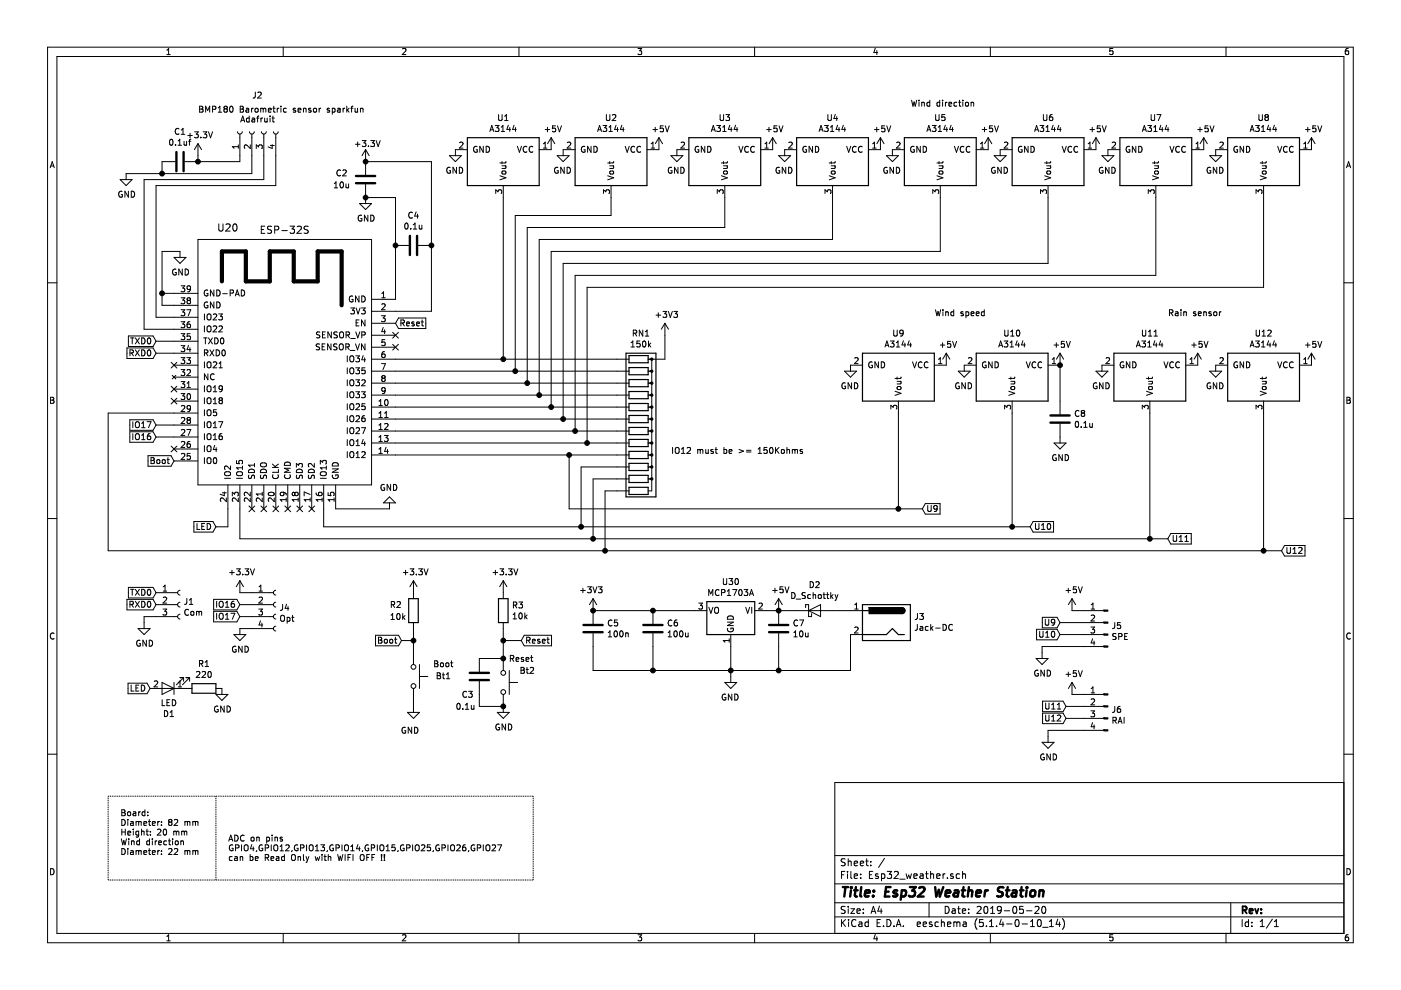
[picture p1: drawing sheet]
<svg xmlns="http://www.w3.org/2000/svg" width="297mm" height="210mm" viewBox="0 0 297 210" stroke-linecap="round" stroke-linejoin="round" font-family="sans-serif">
<path d="M.1 0h297v209.9h-297z" fill-rule="evenodd" fill="#fff" stroke="#fff" stroke-width=".21"/>
<g fill="none" stroke="#000" stroke-width=".21">
<path d="M10.1 10h276.8v189.9h-276.8zM12.1 12h272.8v185.9h-272.8zM35.4 11.6h.7M35.4 10.6l.4-.3v1.3M54.1 19.5v.9l-.1 .3-.4 .1M54.7 19.6l.4-.1 .3 .4-.8 .9h.8M60 10v2M85.3 10.4l.5-.1 .3 .3-.8 1h.8M110 10v2M135.3 10.3h.8l-.5 .5 .4 .1v.5l-.2 .2-.5-.2M160 10v2M185.6 10.2l-.3 .9h.8"/>
<path d="M185.9 10.7v.9M210 10v2M235.9 10.3h-.6v.6l.6-.1v.6l-.1 .2-.5-.2M259.9 10v2M285.9 10.3h-.4l-.2 .3-.1 .7 .3 .3 .4-.2v-.6h-.4l-.3 .2M10.6 35.6l.5-1.3 .4 1.3M10.7 35.2h.7M25.5 38.1h2.5l-1.3 1.2zM36.1 29.7l.2-.2a.69 .69 0 0 1 .4 .7 .69 .69 0 0 1-.4 .6l-.3-.5zM37.1 34.3h-2.7v2.5M37.2 30.7v.1M37.8 30.8h.7"/>
<path d="M37.8 29.9l.3-.4v1.3M37.9 27.3a.56 .56 0 0 0-.8 .5 .56 .56 0 0 0 .8 .6M38.4 28.5h.8M38.4 27.6l.4-.4v1.3M39 30l.1 .7h.5M39.6 30v.8M39.8 28.7h1M40 30h.5M40.3 28.3v.9M40.5 29.5l-.3 .2v1.1M41.3 27.9h.7l-.4 .5 .4 .2v.4l-.2 .2-.5-.1M42 30.5v3.8"/>
<path d="M42 30.5l-.8 1.2M42 30.5l.7 1.2M42.3 22.5h.5l.2 .3-.2 .3 .3 .3-.2 .3-.6 .1zM42.3 23.1h.5M42.6 29.1v.1M43.1 27.9h.7l-.4 .5 .4 .2v.5l-.2 .1-.5-.1M43.6 23.8v-1.3l.4 .9 .5-.9v1.3M44.2 27.9l.4 1.3 .5-1.3M45.1 23.2l.6-.1v-.5l-.6-.1v1.3M46.3 22.9l.3-.4v1.3M46.3 23.8h.7M47.7 23.1l-.2 .2v.3l.2 .2 .4-.1 .1-.1-.1-.4-.1-.1"/>
<path d="M47.7 23.1l-.2-.3 .2-.3 .4 .1v.3l-.1 .2M47.7 23.1h.3M48.8 22.6l.2-.1a.67 .67 0 0 1 .4 .7 .67 .67 0 0 1-.4 .6l-.3-.5zM50.3 27.9a.51 .51 0 0 0 .6 .5 .51 .51 0 0 0 .5-.5M50.5 30.7v.8M50.5 31.1h-1.2l.3 .4M50.9 28.4v5.9h-11.7M50.9 22.5h.4l.3 .3-.3 .3 .3 .3-.2 .4h-.5zM50.9 23.1h.4M51 25.9l.5-1.3 .4 1.3M51.2 25.5h.6M52.2 23h.5v.8"/>
<path d="M52.7 23.3l-.6 .2 .2 .3 .4-.1M52.8 24.6v1.3M52.8 25.1l-.3-.1-.2 .3 .1 .5h.4M52.9 27.9a.51 .51 0 0 0 .5 .5 .51 .51 0 0 0 .5-.5M53.1 30.7v.8l-.9-.8-.4 .3 .1 .5M53.3 22.9v.9M53.4 28.4v8.4h-26.7v1.3M53.4 25.1h.5l.1 .8M53.7 22.9l-.4 .3M54 25.3l-.6 .3v.2h.6M54.2 23l.3-.1 .2 .3-.1 .5-.3 .1-.2-.2zM54.3 31.5v-.8l.5 .4 .1-.3 .5-.1 .2 .3-.1 .5"/>
<path d="M54.4 25h.5M54.9 24.6l-.3 .2v1.1M55.3 22.9v.9M55.3 23.1l.3-.2 .2 .2M55.3 25v.9M55.4 27.9a.51 .51 0 0 0 .5 .5 .51 .51 0 0 0 .5-.5M55.7 25l-.4 .3M55.8 23.1l.2-.2 .3 .1 .1 .8M55.8 23.1v.7M55.9 28.4v9.7h-25.4v31.7h11.5M56.1 25l.1 .8 .4-.1M56.6 25v.9"/>
<path d="M56.9 23.4l.6-.1v-.3l-.4-.1-.2 .2 .1 .6h.5M57.3 24.6v.1M57.3 25v.9M57.3 30.8h.8M57.7 25h.5M57.7 30.7v.8l-.9-.4M57.9 24.6v1.1l.3 .2M57.9 22.9h.4M58 27.9a.51 .51 0 0 0 .5 .5 .51 .51 0 0 0 .5-.5M58 22.5v1.1l.3 .2M58.5 28.4v10.9h-25.4v28h8.9M58.8 22.9v.9"/>
<path d="M59.1 22.9l-.3 .3M59.6 22.5v.1M59.6 22.9v.9M60.7 23l-.3-.1-.3 .3 .1 .5h.5M62.6 23l-.2-.1-.2 .2v.2l.4 .1v.3h-.4M63.2 23.4l.6-.1-.1-.3-.3-.1-.2 .2v.6h.5M64.3 22.9v.9M64.3 23.1l.5-.1 .1 .8M65.9 23l-.3-.1-.2 .2 .1 .2 .4 .1v.3h-.5M66.6 23l.3-.1 .2 .3-.1 .5-.3 .1-.3-.2zM67.7 22.9v.9M68 22.9l-.3 .3"/>
<path d="M69.8 23l-.3-.1-.1 .2v.2l.4 .1v.3h-.4M70.5 22.9v1.3M70.5 23l.3-.1 .2 .3-.1 .5h-.4M70.9 39.8h.7M70.9 38.9l.3-.3v1.2M71.6 23h.5v.8M72.1 23.3l-.6 .2 .1 .2h.5M72.2 38.7l.2-.1a.67 .67 0 0 1 .4 .6 .67 .67 0 0 1-.4 .6l-.3-.5zM72.2 36.1a.56 .56 0 0 0-.8 .6 .56 .56 0 0 0 .8 .5M72.7 36.1l.5-.1 .2 .4-.8 .9h.8M72.7 22.9v.9M73.1 22.9l-.4 .3"/>
<path d="M73.3 39l.1 .8 .5-.1M73.5 22.5v1.3M73.7 23.3l.3 .5M73.9 39v.8M74 22.9l-.5 .5M74.4 22.9h.4M74.8 22.5l-.3 .2v1.1M75.3 22.9v.8h.5M75.4 30.6h.9M75.8 22.9v.9M75.8 30.1v1M76.4 23.1l.5-.1 .1 .8"/>
<path d="M76.4 22.9v.9M76.8 29.8h.8l-.4 .5 .3 .1 .1 .4-.3 .3-.5-.2M77.5 34.3h14v31.7h-12.7M77.5 31.7l-.8 1.3M77.5 31.7v5.4M77.5 39.1v4.1M77.5 31.7l.8 1.3M78.1 30.9v.2M78.6 29.8h.8l-.4 .5 .3 .1v.5l-.1 .2-.6-.2M79.7 29.8l.5 1.3 .4-1.3M95.3 33h2.5l-1.2 1.3zM95.4 35.5a.59 .59 0 0 0-.7 .6 .59 .59 0 0 0 .7 .6l.1-.5h-.2"/>
<path d="M96.8 35.5v1.2l-.8-1.2v1.2M97.4 35.5a.64 .64 0 0 1 .7 .6 .64 .64 0 0 1-.7 .6zM97.4 30.3l.5-.2 .3 .4-.8 .9h.8M99.1 31.7h-2.5v1.3M101.1 31.1a.57 .57 0 0 0-.7 .6 .57 .57 0 0 0 .8 .5v-.4h-.3M102.5 31v1.3l-.8-1.3v1.3M103.1 31a.64 .64 0 0 1 .7 .7 .64 .64 0 0 1-.7 .6zM103.9 27.9l.4-1.3 .4 1.3M104 27.5h.6M105 26.6h.8l-.4 .5 .3 .1 .1 .4-.3 .3-.5-.2M105.7 24.3v1l.3 .3 .3-.1 .2-.2v-1M106 37.3l1.3 .4-1.3 .4"/>
<path d="M106.3 27.9h.7M106.3 27l.3-.4v1.3M106.4 35.2h.9M106.4 34.2v.5M106.5 36.4l.5-.1 .3 .4-.3 .2h-.3l-.3-.2zM106.7 39.3v36.9M107 25.6h.7M107 24.6l.4-.3v1.3M107.1 35.2l.1 .4-.8 .1M107.3 34.2l-.2 .3h-1.1M107.8 26.6l-.3 .8h.8M108.1 27v.9"/>
<path d="M109 26.6l-.3 .8h.8M109.3 27v.9M109.7 31l.4 1.3 .5-1.3M111.7 31.1a.56 .56 0 0 0-.8 .6 .56 .56 0 0 0 .8 .5M113 31.1a.56 .56 0 0 0-.8 .6 .56 .56 0 0 0 .8 .5M115.2 31.4h.7M115.2 30.5l.4-.4v1.3M115.6 27.5h1M116.1 27v.9M116.9 29.2v2.5h-2.6M116.9 29.2l-.8 1.3M116.9 29.2l.7 1.3"/>
<path d="M117.8 26.7h-.6l-.1 .6 .2-.1h.4l.1 .6-.2 .1-.5-.1M118.1 33h2.6l-1.3 1.3zM118.2 26.7l.4 1.2 .4-1.2M118.3 35.5a.59 .59 0 0 0-.7 .6 .59 .59 0 0 0 .7 .6l.1-.5h-.3M119.6 35.5v1.2l-.7-1.2v1.2M120.2 35.5a.64 .64 0 0 1 .8 .6 .64 .64 0 0 1-.8 .6zM120.3 30.3l.5-.2 .2 .4-.8 .9h.8M121.9 31.7h-2.5v1.3M124 31.1a.57 .57 0 0 0-.8 .6 .57 .57 0 0 0 .8 .5v-.4h-.2M125.3 31v1.3l-.7-1.3v1.3M125.9 31a.64 .64 0 0 1 .7 .7 .64 .64 0 0 1-.7 .6zM126.7 27.9l.4-1.3 .4 1.3"/>
<path d="M126.8 27.5h.6M127.9 26.6h.7l-.4 .5 .4 .1v.4l-.2 .3-.5-.2M128.6 24.3v1l.2 .3 .4-.1 .1-.2v-1M128.8 37.3l1.3 .4-1.3 .4M129.1 27.9h.7M129.1 27l.4-.4v1.3M129.3 35.2h.8M129.3 34.2v.5M129.3 36.4l.6-.1 .2 .4-.2 .2h-.4l-.2-.2zM129.6 39.3v6.4h-20.4v33M129.8 24.4l.5-.1 .3 .3-.8 1h.8M130 35.2l.1 .4-.8 .1"/>
<path d="M130.1 34.2l-.2 .3h-1.1M130.6 26.6l-.3 .8h.8M130.9 27v.9M131.8 26.6l-.3 .8h.8M132.1 27v.9M132.5 31l.5 1.3 .4-1.3M134.6 31.1a.56 .56 0 0 0-.8 .6 .56 .56 0 0 0 .8 .5M135.8 31.1a.56 .56 0 0 0-.8 .6 .56 .56 0 0 0 .8 .5M138.1 31.4h.7M138.1 30.5l.3-.4v1.3M138.4 27.5h1M138.9 27v.9"/>
<path d="M139.7 29.2v2.5h-2.5M139.7 29.2l-.8 1.3M139.7 29.2l.8 1.3M140.6 26.7h-.6v.6l.1-.1h.5v.6l-.2 .1-.4-.1M141.1 26.7l.4 1.2 .4-1.2M142.2 33h2.6l-1.3 1.3zM142.4 35.5a.59 .59 0 0 0-.7 .6 .59 .59 0 0 0 .7 .6l.1-.5h-.3M143.7 35.5v1.2l-.7-1.2v1.2M144.4 35.5a.64 .64 0 0 1 .7 .6 .64 .64 0 0 1-.7 .6zM144.4 30.3l.5-.2 .2 .4-.7 .9h.7M146.1 31.7h-2.6v1.3M148.1 31.1a.57 .57 0 0 0-.7 .6 .57 .57 0 0 0 .8 .5v-.4h-.3"/>
<path d="M149.4 31v1.3l-.7-1.3v1.3M150 31a.64 .64 0 0 1 .8 .7 .64 .64 0 0 1-.8 .6zM150.8 27.9l.4-1.3 .5 1.3M150.9 27.5h.6M152 26.6h.8l-.5 .5 .4 .1 .1 .4-.3 .3-.5-.2M152.7 24.3v1l.2 .3 .4-.1 .1-.2v-1M153 37.3l1.2 .4-1.2 .4M153.2 27.9h.7M153.2 27l.4-.4v1.3M153.4 34.2v.5M153.4 35.2h.8M153.4 36.4l.6-.1 .2 .4-.2 .2h-.4l-.2-.2z"/>
<path d="M153.7 39.3v8.9h-41.9v33M153.9 24.3h.8l-.4 .5 .3 .1v.5l-.2 .2-.5-.2M154.1 35.2l.1 .4-.8 .1M154.2 34.2l-.2 .3h-1M154.7 26.6l-.3 .8h.8M155 27v.9M156 26.6l-.4 .8h.8M156.3 27v.9M156.7 31l.4 1.3 .4-1.3M158.7 31.1a.56 .56 0 0 0-.8 .6 .56 .56 0 0 0 .8 .5M159.9 31.1a.56 .56 0 0 0-.8 .6 .56 .56 0 0 0 .8 .5M162.2 31.4h.7"/>
<path d="M162.2 30.5l.4-.4v1.3M162.6 27.5h.9M163 27v.9M163.8 29.2v2.5h-2.5M163.8 29.2l-.7 1.3M163.8 29.2l.8 1.3M164.7 26.7h-.6v.6l.2-.1h.4v.6l-.1 .1-.5-.1M165.1 33h2.5l-1.2 1.3zM165.2 26.7l.4 1.2 .4-1.2M165.2 35.5a.59 .59 0 0 0-.7 .6 .59 .59 0 0 0 .7 .6l.1-.5h-.2M166.6 35.5v1.2l-.7-1.2v1.2M167.2 35.5a.64 .64 0 0 1 .7 .6 .64 .64 0 0 1-.7 .6z"/>
<path d="M167.2 30.3l.5-.2 .3 .4-.8 .9h.8M168.9 31.7h-2.5v1.3M171 31.1a.57 .57 0 0 0-.8 .6 .57 .57 0 0 0 .8 .5v-.4h-.2M172.3 31v1.3l-.8-1.3v1.3M172.9 31a.64 .64 0 0 1 .7 .7 .64 .64 0 0 1-.7 .6zM173.7 27.9l.4-1.3 .4 1.3M173.8 27.5h.6M174.8 26.6h.8l-.4 .5 .3 .1 .1 .4-.3 .3-.5-.2M175.5 24.3v1l.3 .3 .3-.1 .2-.2v-1M175.8 37.3l1.3 .4-1.3 .4M176.1 27.9h.7M176.1 27l.3-.4v1.3"/>
<path d="M176.2 35.2h.9M176.2 34.2v.5M176.3 36.4l.5-.1 .3 .4-.3 .2h-.3l-.3-.2zM176.5 39.3v11.5h-62.2v33M176.9 35.2l.1 .4-.8 .1M177.1 34.2l-.2 .3h-1.1M177.1 24.2l-.3 .9h.8M177.4 24.7v.9M177.6 26.6l-.3 .8h.8M177.9 27v.9M178.8 26.6l-.3 .8h.8M179.1 27v.9"/>
<path d="M179.5 31l.4 1.3 .5-1.3M181.5 31.1a.56 .56 0 0 0-.8 .6 .56 .56 0 0 0 .8 .5M182.8 31.1a.56 .56 0 0 0-.8 .6 .56 .56 0 0 0 .8 .5M185 31.4h.8M185 30.5l.4-.4v1.3M185.4 27.5h1M185.9 27v.9M186.7 29.2v2.5h-2.6M186.7 29.2l-.8 1.3M186.7 29.2l.7 1.3M187.6 26.7h-.6l-.1 .6 .2-.1h.4l.1 .6-.2 .1-.5-.1M187.9 33h2.6l-1.3 1.3z"/>
<path d="M188 26.7l.4 1.2 .5-1.2M188.1 35.5a.59 .59 0 0 0-.7 .6 .59 .59 0 0 0 .7 .6l.1-.5h-.3M189.4 35.5v1.2l-.7-1.2v1.2M190 35.5a.64 .64 0 0 1 .8 .6 .64 .64 0 0 1-.8 .6zM190.1 30.3l.5-.2 .2 .4-.8 .9h.8M191.7 31.7h-2.5v1.3M193.3 21.2l.3 1.3 .2-.9 .3 .9 .3-1.3M193.8 31.1a.57 .57 0 0 0-.7 .6 .57 .57 0 0 0 .8 .5v-.4h-.3M194.8 21.2v.2M194.8 21.7v.8M195.1 31v1.3l-.7-1.3v1.3M195.4 21.7v.8"/>
<path d="M195.4 21.8l.5-.1 .1 .8M195.7 31a.64 .64 0 0 1 .7 .7 .64 .64 0 0 1-.7 .6zM196.5 27.9l.4-1.3 .5 1.3M196.6 27.5h.6M197.1 21.7h-.3l-.3 .2 .1 .6h.5M197.1 21.2v1.3M197.7 26.6h.7l-.4 .5 .4 .1v.4l-.2 .3-.5-.2M198.4 24.3v1l.2 .3 .4-.1 .1-.2v-1M198.7 37.3l1.2 .4-1.2 .4M198.9 27l.4-.4v1.3M198.9 27.9h.7M199.1 35.2h.8"/>
<path d="M199.1 34.2v.5M199.1 36.4l.6-.1 .2 .4-.2 .2h-.4l-.2-.2zM199.2 21.7h-.3l-.2 .2 .1 .6h.4M199.2 21.2v1.3M199.4 39.3v14h-82.5v33M199.8 35.2l.1 .4-.8 .1M199.8 21.2v.2M199.8 21.7v.8M199.9 34.2l-.2 .3h-1M200.3 24.3h-.6l-.1 .6 .2-.1 .5 .1v.5l-.2 .2-.5-.2M200.4 26.6l-.3 .8h.8M200.5 21.7v.8"/>
<path d="M200.7 27v.9M200.8 21.7l-.3 .2M201.2 22.1l.6-.1-.1-.3h-.3l-.2 .2v.6h.5M201.6 26.6l-.3 .8h.8M202 27v.9M202.4 31l.4 1.3 .4-1.3M202.9 21.7h-.4l-.2 .2 .1 .6h.5M203.2 21.7h.5M203.4 21.2v1.1l.3 .2M204.1 21.2v.2M204.1 21.7v.8M204.4 31.1a.56 .56 0 0 0-.8 .6 .56 .56 0 0 0 .8 .5"/>
<path d="M204.8 21.7h.3l.3 .2-.2 .6-.5-.1zM205.6 31.1a.56 .56 0 0 0-.8 .6 .56 .56 0 0 0 .8 .5M205.9 21.8l.5-.1v.8M205.9 21.7v.8M207.9 31.4h.7M207.9 30.5l.3-.4v1.3M208.2 27.5h1M208.7 27v.9M209.5 29.2v2.5h-2.5M209.5 29.2l-.7 1.3M209.5 29.2l.8 1.3M210.4 26.7h-.6v.6l.1-.1h.5v.6l-.1 .1-.5-.1"/>
<path d="M210.8 33h2.5l-1.2 1.3zM210.9 26.7l.4 1.2 .4-1.2M210.9 35.5a.59 .59 0 0 0-.7 .6 .59 .59 0 0 0 .7 .6l.1-.5h-.2M212.3 35.5v1.2l-.8-1.2v1.2M212.9 35.5a.64 .64 0 0 1 .7 .6 .64 .64 0 0 1-.7 .6zM212.9 30.3l.5-.2 .3 .4-.8 .9h.8M214.6 31.7h-2.5v1.3M216.6 31.1a.57 .57 0 0 0-.7 .6 .57 .57 0 0 0 .8 .5v-.4h-.3M218 31v1.3l-.8-1.3v1.3M218.6 31a.64 .64 0 0 1 .7 .7 .64 .64 0 0 1-.7 .6zM219.4 27.9l.4-1.3 .4 1.3M219.5 27.5h.6"/>
<path d="M220.5 26.6h.8l-.4 .5 .3 .1 .1 .4-.3 .3-.5-.2M221.2 24.3v1l.3 .3 .3-.1 .2-.2v-1M221.5 37.3l1.3 .4-1.3 .4M221.8 27.9h.7M221.8 27l.3-.4v1.3M221.9 35.2h.9M221.9 34.2v.5M222 36.4l.5-.1 .3 .4-.3 .2h-.3l-.3-.2zM222.2 39.3v16.5h-102.8v33M222.6 35.2l.1 .4-.8 .1M222.8 34.2l-.2 .3h-1.1M223.1 24.3h-.2a.79 .79 0 0 0-.2 1.3l.5-.2v-.5l-.5-.1-.2 .2"/>
<path d="M223.3 26.6l-.3 .8h.8M223.6 27v.9M224.5 26.6l-.3 .8h.8M224.8 27v.9M225.2 31l.4 1.3 .5-1.3M227.2 31.1a.56 .56 0 0 0-.8 .6 .56 .56 0 0 0 .8 .5M228.5 31.1a.56 .56 0 0 0-.8 .6 .56 .56 0 0 0 .8 .5M230.7 31.4h.7M230.7 30.5l.4-.4v1.3M231.1 27.5h1M231.6 27v.9M232.4 29.2v2.5h-2.6"/>
<path d="M232.4 29.2l-.8 1.3M232.4 29.2l.7 1.3M233.3 26.7h-.6l-.1 .6 .2-.1h.4l.1 .6-.2 .1-.5-.1M233.6 33h2.6l-1.3 1.3zM233.7 26.7l.4 1.2 .4-1.2M233.8 35.5a.59 .59 0 0 0-.7 .6 .59 .59 0 0 0 .7 .6l.1-.5h-.3M235.1 35.5v1.2l-.7-1.2v1.2M235.7 35.5a.64 .64 0 0 1 .8 .6 .64 .64 0 0 1-.8 .6zM235.8 30.3l.5-.2 .2 .4-.8 .9h.8M237.4 31.7h-2.5v1.3M239.5 31.1a.57 .57 0 0 0-.8 .6 .57 .57 0 0 0 .8 .5v-.4h-.2M240.8 31v1.3l-.7-1.3v1.3"/>
<path d="M241.4 31a.64 .64 0 0 1 .7 .7 .64 .64 0 0 1-.7 .6zM242.2 27.9l.4-1.3 .5 1.3M242.3 27.5h.6M243.4 26.6h.7l-.4 .5 .4 .1v.4l-.2 .3-.5-.2M244.1 24.3v1l.2 .3 .4-.1 .1-.2v-1M244.3 37.3l1.3 .4-1.3 .4M244.6 27.9h.7M244.6 27l.4-.4v1.3M244.8 35.2h.8M244.8 34.2v.5M244.8 36.4l.6-.1 .2 .4-.2 .2h-.4l-.2-.2zM245.1 39.3v19.1h-123.2v33"/>
<path d="M245.3 24.3h.8l-.5 1.3M245.5 35.2l.1 .4-.8 .1M245.6 34.2l-.2 .3h-1.1M246.1 26.6l-.3 .8h.8M246.4 27v.9M247.3 26.6l-.3 .8h.8M247.6 27v.9M248.1 31l.4 1.3 .4-1.3M250.1 31.1a.56 .56 0 0 0-.8 .6 .56 .56 0 0 0 .8 .5M251.3 31.1a.56 .56 0 0 0-.8 .6 .56 .56 0 0 0 .8 .5M253.6 31.4h.7M253.6 30.5l.3-.4v1.3"/>
<path d="M253.9 27.5h1M254.4 27v.9M255.2 29.2v2.5h-2.5M255.2 29.2l-.8 1.3M255.2 29.2l.8 1.3M256.1 26.7h-.6v.6l.1-.1h.5v.6l-.2 .1-.4-.1M256.5 33h2.5l-1.3 1.3zM256.6 26.7l.4 1.2 .4-1.2M256.6 35.5a.59 .59 0 0 0-.7 .6 .59 .59 0 0 0 .7 .6l.1-.5h-.2M258 35.5v1.2l-.8-1.2v1.2M258.6 35.5a.64 .64 0 0 1 .7 .6 .64 .64 0 0 1-.7 .6zM258.6 30.3l.5-.2 .3 .4-.8 .9h.8"/>
<path d="M260.3 31.7h-2.6v1.3M262.3 31.1a.57 .57 0 0 0-.7 .6 .57 .57 0 0 0 .8 .5v-.4h-.3M263.7 31v1.3l-.8-1.3v1.3M264.3 31a.64 .64 0 0 1 .7 .7 .64 .64 0 0 1-.7 .6zM265.1 27.9l.4-1.3 .4 1.3M265.2 27.5h.6M266.2 26.6h.8l-.4 .5 .3 .1 .1 .4-.3 .3-.5-.2M266.9 24.3v1l.3 .3 .3-.1 .1-.2v-1M267.2 37.3l1.3 .4-1.3 .4M267.5 27.9h.7M267.5 27l.3-.4v1.3M267.6 34.2v.5"/>
<path d="M267.6 35.2h.9M267.7 36.4l.5-.1 .3 .4-.3 .2h-.3l-.3-.2zM267.9 39.3v21.6h-143.4v33M268.3 35.2l.1 .4-.8 .1M268.4 24.9l-.2 .2v.2l.2 .3 .4-.1 .1-.2v-.3l-.2-.1M268.4 24.9l-.2-.3 .2-.3 .5 .1v.3l-.2 .2M268.4 24.9h.3M268.5 34.2l-.2 .3h-1.1M269 26.6l-.3 .8h.8M269.3 27v.9M270.2 26.6l-.3 .8h.8M270.5 27v.9"/>
<path d="M270.9 31l.4 1.3 .5-1.3M272.9 31.1a.56 .56 0 0 0-.8 .6 .56 .56 0 0 0 .8 .5M274.2 31.1a.56 .56 0 0 0-.8 .6 .56 .56 0 0 0 .8 .5M276.4 31.4h.7M276.4 30.5l.4-.4v1.3M276.8 27.5h1M277.3 27v.9M278.1 29.2v2.5h-2.6M278.1 29.2l-.8 1.3M278.1 29.2l.7 1.3M279 26.7h-.6l-.1 .6 .2-.1h.4l.1 .6-.2 .1-.5-.1M279.4 26.7l.4 1.2 .4-1.2"/>
<path d="M285.5 35.6l.4-1.3 .5 1.3M285.6 35.2h.6M10.1 60h2M25.9 40.6a.59 .59 0 0 0-.7 .6 .59 .59 0 0 0 .7 .6l.1-.5h-.3M27.2 40.5v1.3l-.7-1.3v1.3M27.8 40.5a.64 .64 0 0 1 .7 .7 .64 .64 0 0 1-.7 .6zM36.9 54.6h2.5l-1.2 1.2zM37.3 57.1a.59 .59 0 0 0-.7 .6 .59 .59 0 0 0 .7 .6l.1-.5h-.3M38.2 54.6v-1.3h-3.8v11.4h7.6M38.6 57v1.3l-.7-1.3v1.3M39.3 57a.64 .64 0 0 1 .7 .7 .64 .64 0 0 1-.7 .6zM42 50.8h36.8v52h-36.8z"/>
<path d="M46.4 47.5v1.2l.3 .3 .4-.1 .2-.2v-1.2M47.9 47.6l.6-.1 .2 .1 .1 .3-1 1.1h1M49.5 47.6l.2-.1a.81 .81 0 0 1 .6 .7 .81 .81 0 0 1-.6 .8l-.2-.2-.1-.4zM55.4 48.7h.5M56.1 48h-.7v1.5h.7M57.6 48h-.6l-.2 .1v.4l.6 .3 .2 .4-.3 .3-.6-.1M58.2 48.7h.8l.1-.2-.1-.4-.8-.1v1.5M59.8 48.9h1.1M61.5 48h.9l-.5 .5 .5 .2v.6l-.2 .2-.7-.2M63 48.1l.6-.1 .2 .1 .1 .3-1 1.1h1M65.4 48h-.6l-.3 .1v.4l.7 .3 .2 .4-.4 .3-.5-.1M76.2 43.2h2.6l-1.3 1.2z"/>
<path d="M76.6 45.7a.59 .59 0 0 0-.7 .6 .59 .59 0 0 0 .7 .5l.1-.4h-.2M77.5 41.9h6.4v21.6h-5.1M78 45.6v1.3l-.7-1.3v1.3M78.6 45.6a.64 .64 0 0 1 .7 .7 .64 .64 0 0 1-.7 .6zM83.9 52h2.7M85.9 47.4l.2-.1a.69 .69 0 0 1 .4 .6 .69 .69 0 0 1-.4 .7l-.3-.5zM87.1 48.4v.2M87.4 45.1a.56 .56 0 0 0-.8 .5 .56 .56 0 0 0 .8 .5M87.6 48.6h.8M87.6 47.6l.4-.3v1.3M88.2 44.9l-.3 .9h.8M88.5 45.4v.9"/>
<path d="M88.7 52h2.8M88.9 47.7l.1 .8 .4-.1M89.4 47.7v.9M105.1 41v-.8l.5 .5 .1-.4 .4-.1 .3 .3-.2 .5M128 41v-.8l.4 .5 .2-.4 .4-.1 .2 .3-.1 .5M152.1 41v-.8l.5 .5 .1-.4 .4-.1 .2 .3-.1 .5M174.9 41v-.8l.5 .5 .1-.4 .5-.1 .2 .3-.1 .5M197.8 41v-.8l.4 .5 .2-.4 .4-.1 .2 .3-.1 .5M220.6 41v-.8l.5 .5 .1-.4 .5-.1 .2 .3-.1 .5M243.5 41v-.8l.4 .5 .2-.4 .4-.1 .2 .3-.1 .5M266.3 41v-.8l.5 .5 .1-.4 .4-.1 .3 .3-.2 .5M284.9 60h2"/>
<path d="M26.9 73.8h5.6l.6 1.1-.6 1.1h-5.6zM27.2 71.2h5.3l.6 1.1-.6 1.2h-5.3zM27.6 74.8h.6l.1-.2-.1-.3-.6-.1v1.2M27.7 71.6h.7M27.9 74.8l.4 .6M28 71.6v1.3M28.7 74.2l.9 1.2M28.7 71.6l.9 1.3M29.6 74.2l-.9 1.2M29.6 71.6l-.9 1.3M30 71.6a.64 .64 0 0 1 .8 .7 .64 .64 0 0 1-.8 .6zM30 74.2a.64 .64 0 0 1 .8 .6 .64 .64 0 0 1-.8 .6z"/>
<path d="M31.4 71.8l.1-.2a.67 .67 0 0 1 .5 .7 .67 .67 0 0 1-.5 .6l-.3-.5zM31.4 74.3l.1-.1a.67 .67 0 0 1 .5 .6 .67 .67 0 0 1-.5 .6l-.3-.4zM33.1 72.3h8.9M33.1 74.9h8.9M34.4 62.2h7.6M36.3 76.8l1.2 1.2M36.5 79.6l.8 .7M36.9 77.4h5.1M36.9 80h5.1M37.3 79.6l-.8 .7M37.5 76.8l-1.2 1.2M38.4 60.6h.8l-.5 .5 .4 .1v.5l-.2 .2-.5-.2"/>
<path d="M38.4 75.8h.8l-.5 .5 .4 .1v.6l-.2 .1-.5-.1M38.4 70.7h.8l-.5 .5 .4 .2v.5l-.2 .1-.5-.1M38.4 63.1h.8l-.5 .5 .4 .1v.6l-.2 .1-.5-.1M38.4 65.7h.8l-.5 .5 .4 .1v.5l-.2 .1-.5-.1M38.4 68.2h.8l-.5 .5 .4 .1v.6l-.2 .1-.5-.1M38.4 73.3h.8l-.5 .5 .4 .1v.5l-.2 .2-.5-.2M38.4 78.4h.8l-.5 .4 .4 .2v.5l-.2 .1-.5-.1M39.6 75.8h.8l-.4 .5 .3 .1 .1 .5-.3 .2-.5-.1M39.6 65.7h.8l-.5 1.2M39.7 78.5l.4-.1 .3 .3-.8 .9h.8M39.9 63.7l-.2-.3 .2-.3h.2l.3 .3-.3 .3M39.9 63.7l-.2 .2v.4l.2 .1h.4l.1-.2v-.3l-.3-.2"/>
<path d="M39.9 63.7h.2M40 73.2l-.3 .9h.7M40.3 68.2l-.5 .1-.1 .5v.6h.6l.1-.1-.1-.5-.4-.1-.2 .2M40.3 73.7v.9M40.3 70.7h-.6v.7l.4-.2 .3 .3v.3l-.3 .2-.4-.1M40.4 61.2l-.3 .2-.3-.1-.1-.6 .4-.1 .3 .2-.1 .8-.2 .2-.3 .1M43.2 71.6h.7M43.3 66.6v1.2M43.3 69.1v1.3M43.3 74.8l.7-.1v-.4l-.7-.1v1.2M43.3 76.7v1.3M43.5 71.6v1.3"/>
<path d="M43.6 74.8l.5 .6M44 76.9l.2-.2a.44 .44 0 0 1 .5 .4v.7l-.5 .2-.2-.2zM44 66.7l.2-.1a.44 .44 0 0 1 .5 .4v.7l-.5 .1-.2-.1zM44 69.3l.2-.2a.44 .44 0 0 1 .5 .4v.7l-.5 .2-.2-.2zM44 61.6a.57 .57 0 0 0-.7 .5 .57 .57 0 0 0 .8 .5v-.4h-.3M44 64.1a.57 .57 0 0 0-.7 .6 .57 .57 0 0 0 .8 .5v-.4h-.3M44.1 79.3v1.2l-.8-1.2v1.2M44.2 71.6l.8 1.3M44.5 74.2l.8 1.2M45 71.6l-.8 1.3M45.2 76.8l.5-.1 .3 .4-.8 .9h.8M45.2 66.7l.5-.1 .3 .3-.8 .9h.8"/>
<path d="M45.2 69.2l.5-.1 .3 .4-.8 .9h.8M45.3 61.5v1.3l-.7-1.3v1.3M45.3 64v1.3l-.7-1.3v1.3M45.3 74.2l-.8 1.2M45.4 79.4a.56 .56 0 0 0-.8 .5 .56 .56 0 0 0 .8 .5M45.5 71.6a.64 .64 0 0 1 .8 .7 .64 .64 0 0 1-.8 .6zM45.8 74.2a.64 .64 0 0 1 .8 .6 .64 .64 0 0 1-.8 .6zM46 61.5a.64 .64 0 0 1 .7 .6 .64 .64 0 0 1-.7 .7zM46 64a.64 .64 0 0 1 .7 .7 .64 .64 0 0 1-.7 .6zM46.4 66.6h.7l-.4 .4 .4 .2-.1 .6-.6-.1M46.4 78h.7M46.4 69.2l.5-.1 .2 .4-.7 .9h.7"/>
<path d="M46.4 77.1l.4-.4v1.3M46.9 71.7l.1-.1a.69 .69 0 0 1 .5 .7 .69 .69 0 0 1-.5 .6 .83 .83 0 0 1-.1-1.2zM47.1 74.3l.3-.1a.69 .69 0 0 1 .4 .6 .69 .69 0 0 1-.4 .6l-.4-.4zM47.2 62.3h1M48.8 62.1h.6l.1-.5-.7-.1v1.3M49.9 62.8l.4-1.3 .4 1.3M50 62.4h.6M51.2 61.5a.64 .64 0 0 1 .7 .6 .64 .64 0 0 1-.7 .7zM67.8 73l-.5-.1-.3 .3 .2 .3 .5 .2v.3l-.2 .2-.5-.1M67.8 70.4h-.5l-.1 .1v.4l.5 .2 .1 .3-.2 .2h-.5M68.3 73.5h.4M68.4 71h.4"/>
<path d="M68.9 72.9h-.6v1.3h.6M69 70.4h-.6v1.2h.6M70.2 72.9v1.3l-.7-1.3v1.3M70.3 70.4v1.2l-.8-1.2v1.2M71.4 73l-.4-.1-.2 .1v.5l.5 .1 .1 .3-.2 .3-.5-.1M71.5 70.4h-.5l-.2 .1v.4l.6 .2 .1 .3-.2 .2h-.5M72 73.1l.2-.2a.45 .45 0 0 1 .6 .4l-.1 .7-.5 .2-.3-.5zM72.1 70.5l.2-.1a.44 .44 0 0 1 .5 .4v.7l-.5 .1-.2-.1zM73.3 73.6l.6-.1 .2-.2-.1-.3-.7-.1v1.3M73.4 71l.7-.1v-.4l-.7-.1v1.2M73.6 75.4v1.3M73.6 78v1.3"/>
<path d="M73.6 73.6l.5 .6M73.7 71l.4 .6M74.2 78.2l.3-.2a.45 .45 0 0 1 .5 .4l-.2 .8h-.4a.92 .92 0 0 1-.2-1zM74.2 75.6l.3-.2a.45 .45 0 0 1 .5 .5l-.2 .8h-.4a.92 .92 0 0 1-.2-1.1zM74.3 74.3h1M74.4 65.3h.8l-.5 .5 .4 .1 .1 .4-.3 .3-.5-.2M74.4 71.8h.9M74.8 62.8a.59 .59 0 0 0-.7 .6 .59 .59 0 0 0 .7 .6v-.5h-.2M75.4 72.9l.4 1.3 .4-1.3M75.4 78h.8l-.4 .5 .4 .1-.1 .6-.7-.1M75.4 75.4h.8l-.4 .5 .4 .2-.1 .6-.7-.1M75.4 70.4l.5 1.2 .4-1.2"/>
<path d="M75.5 65.3l.4 1.3 .4-1.3M75.5 68.4h.4M76.1 62.8v1.2l-.7-1.2v1.2M76.1 67.8h-.6v1.3h.6M76.6 65.3h.8l-.4 .5 .4 .1v.5l-.2 .2-.6-.2M76.7 62.8a.64 .64 0 0 1 .7 .6 .64 .64 0 0 1-.7 .6zM76.7 71l.7-.1v-.4l-.7-.1v1.2M77 75.4l-.3 .9h.8M77.3 75.9v.8M77.4 78h-.6l-.1 .6 .2-.1 .5 .1v.5l-.2 .2-.5-.2M77.4 67.8v1.3l-.8-1.3v1.3M77.4 72.9v1.3l-.8-1.3v1.3"/>
<path d="M78.8 73.6h5.1M78.8 78.7h54.6M78.8 76.2h54.6M78.8 68.5h5.1M78.8 71.1h5.1M80.9 77.1h.8l-.5 1.3M80.9 66.9h.8l-.5 .5 .4 .2 .1 .4-.3 .2-.5-.1M80.9 63.1h.8M80.9 62.2l.4-.3v1.2M80.9 64.5l.5-.1 .3 .4-.8 .9h.8M81.2 69.4l-.3 .9h.8M81.5 74.6h-.2a.79 .79 0 0 0-.1 1.2h.3l.2-.5-.3-.3h-.2l-.3 .3"/>
<path d="M81.5 69.9v.8M81.6 72h-.6l-.1 .6 .5-.1 .3 .3v.3l-.3 .2-.5-.1M83.2 70.5l1.3 1.2M83.2 73l1.3 1.2M84.5 70.5l-1.3 1.2M84.5 73l-1.3 1.2M84.5 67.4h5.8v2.3h-5.8l-.6-1.2zM85 68.5l.7-.1v-.4l-.7-.2v1.3M85.3 68.5l.4 .6M86.2 68.7l.6-.1v-.3h-.4l-.2 .1 .1 .6h.5M87.8 68.3h-.3l-.2 .1 .1 .2 .4 .1v.3h-.5M88.3 68.7l.6-.1v-.3h-.4l-.2 .1 .1 .6h.5"/>
<path d="M89.3 68.3h.5M89.5 67.8v1.1l.3 .2M133.8 73.6h.7M133.8 72.7l.4-.4v1.3M134.3 70.6l.7-.1v-.4l-.7-.1v1.3M134.6 70.6l.4 .7M135.7 72.3h-.6l-.1 .6 .5-.1 .2 .2v.3l-.2 .3-.5-.2M136.3 70v1.3l-.8-1.3v1.3M136.3 72.4l.2-.1a.69 .69 0 0 1 .5 .6 .69 .69 0 0 1-.5 .7l-.3-.5zM136.8 71.3h.7M136.8 70.3l.4-.3v1.3M137.4 78.7h.8"/>
<path d="M137.5 72.3v1.3M137.6 73.1l.4 .5M138 72.7l-.5 .5M138.2 76.2v27.9h-.8M139.1 66.8h1M139.6 66.3v1M140.6 66h.8l-.5 .5 .4 .1 .1 .5-.3 .2-.5-.1M141 68.5v7.7h-3.6M141 68.5l-.8 1.3M141 68.5l.7 1.3M141.7 66l.4 1.3 .4-1.3M142.9 66h.7l-.4 .5 .4 .1v.6l-.2 .1-.5-.1"/>
<path d="M179.1 78.7h2.5l-1.3 1.3zM181.2 76l.5-.2 .2 .4-.7 .9h.7M182.9 77.4h-2.6v1.3M184.9 76.8a.57 .57 0 0 0-.7 .6 .57 .57 0 0 0 .8 .5v-.4h-.3M186.2 76.7v1.3l-.7-1.3v1.3M186.8 76.7a.64 .64 0 0 1 .8 .7 .64 .64 0 0 1-.8 .6zM187.6 73.6l.4-1.3 .5 1.3M187.7 73.2h.6M188.8 72.3h.8l-.5 .5 .4 .1 .1 .4-.3 .3-.5-.2M189.5 70v1l.2 .3 .4-.1 .1-.2v-1M190 73.6h.8M190 72.7l.4-.4v1.3"/>
<path d="M190.2 79.9v.5M191 79.9l-.1 .3h-1.1M191.5 70.5l-.3 .3-.3-.1-.1-.2v-.4l.4-.1 .3 .2-.1 .8-.2 .2-.3 .1M191.5 72.2l-.3 .9h.8M191.8 72.7v.9M192.8 72.2l-.3 .9h.7M193.1 72.7v.9M193.5 76.7l.4 1.3 .4-1.3M195.5 76.8a.56 .56 0 0 0-.8 .6 .56 .56 0 0 0 .8 .5M196.7 76.8a.56 .56 0 0 0-.7 .6 .56 .56 0 0 0 .7 .5M198.3 65.7l.4 1.2 .2-.9 .2 .9 .3-1.2M199 76.2l.4-.4v1.3"/>
<path d="M199 77.1h.7M199.4 73.2h.9M199.8 72.7v.9M199.9 65.7v.1M199.9 66.1v.8M200.5 66.1v.8M200.5 66.2h.5l.1 .7M200.6 74.9l-.7 1.3M200.6 74.9v2.5h-2.5M200.6 74.9l.8 1.3M201.5 72.4h-.6v.6l.2-.1h.4v.6l-.1 .1-.5-.1M202 72.4l.4 1.2 .4-1.2"/>
<path d="M202.2 66.2l-.4-.1-.2 .2 .1 .6h.5M202.2 65.7v1.2M203.2 78.7h2.5l-1.3 1.3zM204.2 66.2l-.3-.1-.2 .2 .1 .2 .4 .1v.3h-.5M204.8 66.2l.4-.1 .2 .2-.1 .6h-.5M204.8 66.1v1.3M205.3 76l.5-.2 .3 .4-.8 .9h.8M205.9 66.5l.6-.1-.1-.2-.3-.1-.2 .2 .1 .6h.4M207 77.4h-2.6v1.3M207 66.5l.6-.1-.1-.2-.3-.1-.2 .2 .1 .6h.4M208.7 66.2l-.4-.1-.2 .2 .1 .6h.5M208.7 65.7v1.2"/>
<path d="M209 76.8a.57 .57 0 0 0-.7 .6 .57 .57 0 0 0 .8 .5v-.4h-.3M210.4 76.7v1.3l-.8-1.3v1.3M211 76.7a.64 .64 0 0 1 .7 .7 .64 .64 0 0 1-.7 .6zM211.8 73.6l.4-1.3 .4 1.3M211.9 73.2h.6M212.9 72.3h.8l-.5 .5 .4 .1 .1 .4-.3 .3-.5-.2M213 70v1l.2 .3h.3l.2-.3v-1M214.2 73.6h.7M214.2 72.7l.3-.4v1.3M214.3 71.3h.7M214.3 70.3l.3-.3v1.3M214.3 79.9v.5"/>
<path d="M215.2 79.9l-.2 .3h-1.1M215.6 70.1l.2-.1a.67 .67 0 0 1 .4 .6 .67 .67 0 0 1-.4 .7l-.3-.5zM215.7 72.2l-.3 .9h.7M216 72.7v.9M216.9 72.2l-.3 .9h.8M217.2 72.7v.9M217.6 76.7l.4 1.3 .5-1.3M219.6 76.8a.56 .56 0 0 0-.8 .6 .56 .56 0 0 0 .8 .5M220.9 76.8a.56 .56 0 0 0-.8 .6 .56 .56 0 0 0 .8 .5M222.2 77.4h2.5M223.1 77.1h.7M223.1 76.2l.4-.4v1.3"/>
<path d="M223.5 73.2h.9M224 72.7v.9M224.7 74.9l-.7 1.3M224.7 74.9v12.9M224.7 74.9l.8 1.3M225.7 72.4h-.6l-.1 .6 .2-.1h.4l.1 .6-.2 .1-.5-.1M226.1 72.4l.4 1.2 .4-1.2M232.4 78.7h2.5l-1.3 1.3zM234.5 76l.5-.2 .3 .4-.8 .9h.8M236.2 77.4h-2.6v1.3M238.2 76.8a.57 .57 0 0 0-.7 .6 .57 .57 0 0 0 .8 .5v-.4h-.3M239.5 76.7v1.3l-.7-1.3v1.3"/>
<path d="M240.2 76.7a.64 .64 0 0 1 .7 .7 .64 .64 0 0 1-.7 .6zM240.9 73.6l.5-1.3 .4 1.3M241 73.2h.7M242.1 72.3h.8l-.5 .5 .4 .1 .1 .4-.3 .3-.5-.2M242.2 70v1l.2 .3h.3l.2-.3v-1M243.4 73.6h.7M243.4 72.7l.3-.4v1.3M243.5 71.3h.7M243.5 70.3l.3-.3v1.3M243.5 79.9v.5M244.3 79.9l-.1 .3h-1.1M244.7 70.3l.4-.3v1.3"/>
<path d="M244.7 71.3h.7M244.9 72.2l-.4 .9h.8M245.2 72.7v.9M246.1 72.2l-.3 .9h.8M246.4 72.7v.9M246.8 76.7l.4 1.3 .4-1.3M248 66.3l.6-.1v-.4l-.6-.1v1.2M248.3 66.3l.4 .6M248.8 76.8a.56 .56 0 0 0-.8 .6 .56 .56 0 0 0 .8 .5M249.2 66.2h.5l.1 .7M249.8 66.4l-.6 .2v.3h.6M250.1 76.8a.56 .56 0 0 0-.8 .6 .56 .56 0 0 0 .8 .5"/>
<path d="M250.4 65.7v.1M250.4 66.1v.8M251 66.2h.5v.7M251 66.1v.8M252.3 77.1h.7M252.3 76.2l.4-.4v1.3M252.7 73.2h.9M253.2 72.7v.9M253.5 66.2l-.3-.1-.2 .2 .1 .2 .4 .1v.3h-.5M253.9 74.9v2.5h-2.5M253.9 74.9l-.7 1.3M253.9 74.9l.8 1.3"/>
<path d="M254.1 66.5l.6-.1-.1-.2-.4-.1-.1 .2v.6h.5M254.9 72.4h-.7v.6l.2-.1h.4l.1 .6-.2 .1-.5-.1M255.2 66.2h.5l.1 .7M255.2 66.1v.8M255.3 72.4l.4 1.2 .4-1.2M256.5 78.7h2.5l-1.3 1.3zM256.8 66.2l-.3-.1-.2 .2 .1 .2 .4 .1v.3h-.5M257.4 66.2l.3-.1 .3 .2-.1 .6h-.3l-.3-.2zM258.5 66.1v.8M258.6 76l.5-.2 .3 .4-.8 .9h.8M258.9 66.1l-.4 .2M260.3 77.4h-2.6v1.3"/>
<path d="M262.3 76.8a.57 .57 0 0 0-.7 .6 .57 .57 0 0 0 .8 .5v-.4h-.3M263.7 76.7v1.3l-.8-1.3v1.3M264.3 76.7a.64 .64 0 0 1 .7 .7 .64 .64 0 0 1-.7 .6zM265.1 73.6l.4-1.3 .4 1.3M265.2 73.2h.6M266.2 72.3h.8l-.4 .5 .3 .1 .1 .4-.3 .3-.5-.2M266.3 70v1l.3 .3h.2l.2-.3v-1M267.5 72.7l.3-.4v1.3M267.5 73.6h.7M267.6 71.3h.7M267.6 70.3l.4-.3v1.3M267.6 79.9v.5"/>
<path d="M268.5 79.9l-.2 .3h-1.1M268.8 70.1l.5-.1 .2 .3-.8 1h.8M269 72.2l-.3 .9h.8M269.3 72.7v.9M270.2 72.2l-.3 .9h.8M270.5 72.7v.9M270.9 76.7l.4 1.3 .5-1.3M272.9 76.8a.56 .56 0 0 0-.8 .6 .56 .56 0 0 0 .8 .5M274.2 76.8a.56 .56 0 0 0-.8 .6 .56 .56 0 0 0 .8 .5M276.4 76.2l.4-.4v1.3M276.4 77.1h.7M276.8 73.2h1"/>
<path d="M277.3 72.7v.9M278.1 74.9l-.8 1.3M278.1 74.9v2.5h-2.6M278.1 74.9l.7 1.3M279 72.4h-.6l-.1 .6 .2-.1h.4l.1 .6-.2 .1-.5-.1M279.4 72.4l.4 1.2 .4-1.2M10.7 84.2h.5l.2 .3-.2 .3 .3 .3-.3 .4h-.5zM10.7 84.8h.5M27.5 89h5l.6 1.1-.6 1.1h-5zM27.5 91.5h5l.6 1.2-.6 1.1h-5zM28.2 89.4v1.3M28.2 91.9v1.3"/>
<path d="M28.8 89.6l.2-.2a.45 .45 0 0 1 .6 .4l-.2 .8h-.5a.92 .92 0 0 1-.1-1zM28.8 92.1l.2-.2a.45 .45 0 0 1 .6 .5l-.2 .8h-.5a.92 .92 0 0 1-.1-1.1zM30 90.7h.8M30 93.2h.8M30 89.8l.4-.4v1.3M30 92.3l.4-.4v1.3M31.2 89.4h.8l-.5 1.3M31.4 96.6h4.9l.6 1.1-.6 1.2h-4.9zM31.8 91.9h-.2a.79 .79 0 0 0-.1 1.3l.4-.1v-.5l-.4-.2-.3 .3M32 97.6h.5M32 97h.5l.2 .3-.2 .3 .3 .3-.2 .3-.6 .1zM33.1 92.7h8.9"/>
<path d="M33.1 90.1h8.9M33.4 97.5h.3l.2 .2v.4l-.2 .2-.5-.2zM34.5 97.5l.5 .1-.1 .6-.3 .1-.2-.2zM35.4 97.5h.5M35.6 97v1.1l.3 .2M36.3 81.9l1.2 1.2M36.3 84.4l1.2 1.3M36.3 94.6l1.2 1.2M36.9 97.7h5.1M36.9 95.2h5.1M36.9 85h5.1M36.9 82.5h5.1"/>
<path d="M37.5 84.4l-1.2 1.3M37.5 81.9l-1.2 1.2M37.5 94.6l-1.2 1.2M38.4 83.4h.8l-.5 .5 .4 .2v.5l-.2 .1-.5-.1M38.4 80.9h.8l-.5 .5 .4 .1v.5l-.2 .2-.5-.2M38.4 86.1l.5-.1 .3 .3-.8 1h.8M38.4 88.6l.5-.1 .3 .4-.8 .9h.8M38.4 91.2l.5-.1 .3 .3-.8 .9h.8M38.4 93.7l.5-.1 .3 .4-.8 .9h.8M38.4 96.3l.5-.2 .3 .4-.8 .9h.8M39.6 91.1h.8l-.5 1.2M39.7 82.2h.7"/>
<path d="M39.7 81.3l.3-.4v1.3M39.8 83.6l.2-.2a.67 .67 0 0 1 .4 .7 .67 .67 0 0 1-.4 .6l-.3-.5zM39.9 89.1l-.2 .2v.4l.2 .1 .4-.1 .1-.1v-.3l-.3-.2M39.9 89.1l-.2-.3 .2-.3h.2l.3 .3-.3 .3M39.9 89.1h.2M40.3 93.6l-.5 .1-.1 .5v.5l.6 .1 .1-.2-.1-.4-.4-.1-.2 .2M40.3 96.1h-.6v.6l.4-.1 .3 .3v.3l-.3 .2-.4-.1M40.4 86.5l-.3 .3-.3-.1-.1-.6 .4-.1 .3 .2-.1 .7-.2 .3-.3 .1M42 87.6h-19.1v29.2h248.8M43.3 81.8v1.3M43.3 84.3v1.3M43.3 86.9v1.2"/>
<path d="M43.3 89.4v1.3M43.3 91.9v1.3M43.3 94.5v1.3M43.3 97v1.3M44 87l.2-.1a.44 .44 0 0 1 .5 .4v.7l-.5 .1-.2-.1zM44 84.5l.2-.2a.44 .44 0 0 1 .5 .5v.6l-.5 .2-.2-.2zM44 89.6l.2-.2a.44 .44 0 0 1 .5 .4v.7l-.5 .2-.2-.2zM44 92.1l.2-.2a.44 .44 0 0 1 .5 .5v.6l-.5 .2-.2-.2zM44 94.7l.2-.2a.44 .44 0 0 1 .5 .4v.7l-.5 .2-.2-.2zM44 97.2l.2-.2a.44 .44 0 0 1 .5 .5v.6l-.5 .2-.2-.2zM44 82l.2-.2a.44 .44 0 0 1 .5 .4v.7l-.5 .2-.2-.2zM45.2 85.6h.8"/>
<path d="M45.2 90.7h.8M45.2 93.2h.8M45.2 82.1l.4-.3v1.3M45.2 84.7l.4-.4v1.3M45.2 89.8l.4-.4v1.3M45.2 92.3l.4-.4v1.3M45.2 83.1h.8M45.3 97.2l.2-.2a.67 .67 0 0 1 .5 .7 .67 .67 0 0 1-.5 .6l-.3-.5zM45.5 94.4l-.3 .9h.8M45.8 94.9v.9M45.9 86.9h-.6l-.1 .6 .5-.1 .3 .2v.3l-.3 .2-.5-.1M46.4 89.4h.8l-.5 1.3"/>
<path d="M46.7 84.9l-.3-.3 .3-.3 .4 .2v.3l-.2 .1M46.7 84.9l-.3 .2v.3l.3 .2 .3-.1 .1-.1v-.4l-.2-.1M46.7 84.9h.2M47 91.9l-.3 .1-.3 .5 .1 .6 .5 .1v-.7l-.3-.1-.3 .3M47.1 82.4l-.2 .2-.3-.1-.1-.6 .4-.1 .2 .2v.8l-.2 .2-.3 .1M48.9 98.8v.8l-.9-.8-.4 .3 .1 .4M50.1 97.7v.6h.7l-.2-.2 .1-.4h.6l.1 .1-.1 .5M51.4 99.2h-1.3l.4 .3M51.4 98.8v.7M52.9 99.6a.67 .67 0 0 1 .7-.1 .67 .67 0 0 1 .4 .7h-1.3zM54 98.3v.7M54 98.6h-1.3l.3 .4"/>
<path d="M55.4 99.6a.67 .67 0 0 1 .8-.1 .67 .67 0 0 1 .3 .7h-1.3zM55.4 98.2h.9l.2 .2-.2 .5-.6 .1a.44 .44 0 0 1-.5-.6zM57.8 99.1h1.2M57.8 98.4l.7 .7M59 99.5v.6h-1.2M59 98.4l-.7 .5M60.4 98.2a.68 .68 0 0 1 .7-.2 .68 .68 0 0 1 .5 .7h-1.3zM61.6 99.3h-1.3l.9 .4-.9 .4h1.3M62.8 99.1v-.8l.5 .4 .1-.4h.6l.1 .2-.1 .6M63 99.6a.67 .67 0 0 1 .8-.1 .67 .67 0 0 1 .3 .7h-1.3zM65.6 99.6a.67 .67 0 0 1 .7-.1 .67 .67 0 0 1 .3 .7h-1.2zM66.6 98.3v.8l-.9-.8-.3 .2 .1 .5"/>
<path d="M67.9 98.4v-.8l.5 .4 .1-.3h.6v.7M69.2 98.8v.7M69.2 99.2h-1.3l.4 .3M70.5 99.4h1.2l-1.2 .7h1.2M70.6 98.2a.67 .67 0 0 1 .8-.1 .67 .67 0 0 1 .3 .7h-1.2zM73.6 80.5v1.3M73.6 83.1v1.2M73.6 85.6v1.3M73.6 88.1v1.3M73.6 90.7v1.2M73.6 93.2v1.3M73.6 95.8v1.2"/>
<path d="M74.2 85.8l.3-.2a.45 .45 0 0 1 .5 .4l-.2 .8h-.4a.92 .92 0 0 1-.2-1zM74.2 80.7l.3-.2a.45 .45 0 0 1 .5 .5l-.2 .7h-.4a.92 .92 0 0 1-.2-1zM74.2 83.2l.3-.1a.45 .45 0 0 1 .5 .4l-.2 .8h-.4a.92 .92 0 0 1-.2-1.1zM74.2 88.3l.3-.2a.45 .45 0 0 1 .5 .5l-.2 .8h-.4a.92 .92 0 0 1-.2-1.1zM74.2 90.9l.3-.2a.45 .45 0 0 1 .5 .4l-.2 .8h-.4a.92 .92 0 0 1-.2-1zM74.2 93.4l.3-.2a.45 .45 0 0 1 .5 .4l-.2 .8h-.4a.92 .92 0 0 1-.2-1zM74.2 95.9l.3-.1a.45 .45 0 0 1 .5 .4l-.2 .8h-.4a.92 .92 0 0 1-.2-1.1zM75.4 80.5h.8l-.4 .5 .4 .1-.1 .6h-.7M75.4 83.1h.8l-.4 .4 .4 .2-.1 .6-.7-.1M75.5 90.8l.5-.1 .2 .3-.8 .9h.8M75.5 93.6l.4-.4v1.3M75.5 85.7l.5-.1 .2 .4-.8 .9h.8"/>
<path d="M75.5 88.3l.5-.2 .2 .4-.8 .9h.8M75.5 94.5h.7M75.5 96.1l.4-.3v1.2M75.5 97h.7M76.6 83.1h.8l-.4 .4 .4 .2v.5l-.2 .1-.6-.1M76.6 90.7h.9l-.5 1.2M76.7 80.7l.5-.2 .2 .4-.8 .9h.8M76.7 95.9l.5-.1 .2 .3-.8 .9h.8M77 93.2l-.3 .9h.8M77.3 88.1h-.2a.79 .79 0 0 0-.1 1.3l.4-.1v-.6l-.4-.1-.3 .3M77.3 93.6v.9M77.4 85.6h-.6l-.1 .6 .2-.1 .5 .1v.5l-.2 .2-.5-.2"/>
<path d="M78.8 93.9h54.6M78.8 81.2h54.6M78.8 83.8h54.6M78.8 86.3h54.6M78.8 88.8h54.6M78.8 91.4h54.6M78.8 96.5h54.6M80.3 92.7l.4-.4v1.3M80.3 86h.8M80.3 85.1l.4-.4v1.3M80.3 87.6l.4-.3v1.2M80.3 90.1l.4-.3v1.3"/>
<path d="M80.3 95.2l.4-.3v1.2M80.3 88.5h.8M80.3 91.1h.8M80.3 93.6h.8M80.3 96.1h.8M81.2 80.2l-.3-.3 .3-.3h.2l.3 .3-.3 .3M81.2 80.2l-.3 .2v.3l.3 .2h.3l.2-.2v-.3l-.3-.2M81.2 80.2h.2M81.5 92.3h.8l-.4 .5 .3 .1 .1 .5-.3 .2-.5-.1M81.5 89.9l.5-.1 .3 .3-.8 1h.8M81.5 88.5h.8M81.5 87.6l.4-.3v1.2"/>
<path d="M81.7 84.8l.2-.1a.67 .67 0 0 1 .4 .6 .67 .67 0 0 1-.4 .7l-.4-.5zM81.7 82.7l-.3 .3-.3-.1-.2-.2 .1-.4 .4-.1 .3 .2-.2 .9-.4 .1M81.9 94.8l-.4 .9h.8M82.2 95.3v.8M120.7 96.5v11.4h74.9M133.4 99h-10.2v12.7M137.4 93.9h.8M137.4 81.2h.8M137.4 83.8h.8M137.4 86.3h.8M137.4 88.8h.8M137.4 91.4h.8"/>
<path d="M137.4 96.5h.8M137.4 99h.8M142.6 94.9v1.2M143.2 95l.3-.1a.44 .44 0 0 1 .5 .4l-.1 .7-.4 .1-.3-.1zM144.5 96.1h.7M144.5 95.2l.4-.3v1.2M145.7 95l.5-.1 .2 .3-.8 .9h.8M147.9 95.4l.4-.1 .2 .2M147.9 95.3v.8M148.5 95.5l.2-.2h.2l.1 .8M148.5 95.5v.6M149.6 95.3l.1 .8 .5-.1"/>
<path d="M150.2 95.3v.8M151.2 95.3h-.3l-.2 .2 .1 .2 .4 .1v.3h-.5M151.6 95.3h.5M151.8 94.9v1.1l.3 .1M153.5 95.3h.3l.3 .2-.1 .6h-.5M153.5 94.9v1.2M154.6 95.7l.6-.1-.1-.3h-.3l-.2 .2v.6h.5M156.7 95.3l1 .4-1 .3M158.3 95.5h.9M158.3 95.8h.9M160.8 96.1h.7M160.8 95.2l.3-.3v1.2"/>
<path d="M162.6 94.9h-.6l-.1 .6 .2-.2 .5 .2v.5l-.2 .1-.5-.1M163.3 95l.2-.1a.67 .67 0 0 1 .4 .6 .67 .67 0 0 1-.4 .6l-.3-.4zM164.4 94.9v1.2M164.6 95.4l.6 .7M165.2 94.9l-.8 .7M165.8 95.3h.3l.2 .2-.1 .6-.5-.1zM166.8 95.4l.5-.1 .1 .8M166.8 94.9v1.2M168 95.3v.8M168 95.4l.4-.1 .1 .2M168.5 95.5l.2-.2h.3l.1 .8M168.5 95.5v.6"/>
<path d="M170.1 95.3h-.3l-.2 .2 .1 .2 .4 .1v.3h-.5M179.2 81.2a.59 .59 0 0 0-.7 .6 .59 .59 0 0 0 .7 .6l.1-.5h-.3M180.6 81.2v1.2l-.8-1.2v1.2M181.2 81.2a.64 .64 0 0 1 .7 .6 .64 .64 0 0 1-.7 .6zM188.9 86.7v-.8l.5 .5 .1-.4 .4-.1 .2 .3-.1 .5M189.8 83l1.2 .4-1.2 .4M190.2 80.9h.8M190.2 82.1l.6-.2 .2 .5-.2 .2h-.4l-.2-.2zM190.5 85v22.9M190.9 80.9l.1 .4-.8 .1M203.3 81.2a.59 .59 0 0 0-.7 .6 .59 .59 0 0 0 .7 .6l.1-.5h-.3M204.7 81.2v1.2l-.8-1.2v1.2"/>
<path d="M205.3 81.2a.64 .64 0 0 1 .7 .6 .64 .64 0 0 1-.7 .6zM213 86.7v-.8l.5 .5 .1-.4 .4-.1 .3 .3-.2 .5M213.9 83l1.3 .4-1.3 .4M214.3 80.9h.9M214.4 82.1l.5-.2 .3 .5-.3 .2h-.4l-.2-.2zM214.6 85v26.7M215 80.9l.1 .4-.8 .1M223.5 93.9h2.5l-1.3 1.3zM223.9 96.5a.59 .59 0 0 0-.7 .5 .59 .59 0 0 0 .7 .6l.1-.5h-.3M224.7 89.9v4M225.2 96.4v1.3l-.7-1.3v1.3M225.8 96.4a.64 .64 0 0 1 .8 .6 .64 .64 0 0 1-.8 .7z"/>
<path d="M228.1 89.5l.2-.2a.69 .69 0 0 1 .4 .7 .69 .69 0 0 1-.4 .6l-.3-.5zM228.8 87.1a.56 .56 0 0 0-.8 .6 .56 .56 0 0 0 .8 .5M229.2 90.5v.1M229.5 87.6h.2M229.5 87.6l-.3 .2v.3l.3 .2 .4-.1 .1-.1v-.3l-.3-.2M229.5 87.6l-.3-.3 .3-.3h.2l.3 .3-.3 .3M229.8 90.6h.7M229.8 89.7l.4-.4v1.3M231 89.8l.1 .8 .5-.1M231.6 89.8v.8M232.5 81.2a.59 .59 0 0 0-.7 .6 .59 .59 0 0 0 .7 .6l.1-.5h-.3M233.9 81.2v1.2l-.8-1.2v1.2"/>
<path d="M234.5 81.2a.64 .64 0 0 1 .7 .6 .64 .64 0 0 1-.7 .6zM242.2 86.7v-.8l.5 .5 .1-.4 .4-.1 .3 .3-.2 .5M243.1 83l1.2 .4-1.2 .4M243.5 80.9h.8M243.6 82h.6l.1 .5-.7 .1-.1-.2zM243.8 85v29.2M244.2 80.9l.1 .4-.8 .1M256.6 81.2a.59 .59 0 0 0-.7 .6 .59 .59 0 0 0 .7 .6l.1-.5h-.2M258 81.2v1.2l-.8-1.2v1.2M258.6 81.2a.64 .64 0 0 1 .7 .6 .64 .64 0 0 1-.7 .6zM266.3 86.7v-.8l.5 .5 .1-.4 .4-.1 .3 .3-.2 .5M267.2 83l1.3 .4-1.3 .4"/>
<path d="M267.6 80.9h.9M267.7 82.1l.5-.2 .3 .5-.3 .2h-.3l-.3-.2zM267.9 85v31.8M268.3 80.9l.1 .4-.8 .1M285.6 84.2h.4l.3 .3-.3 .3 .3 .3-.2 .4h-.5zM285.6 84.8h.4M10.1 109.9h2M41.1 110.6h4l.7 1.1-.7 1.1h-4zM41.8 111v1.3h.6M42.8 111.6h.4M43.4 111h-.6v1.3h.6M43.9 111a.64 .64 0 0 1 .8 .6 .64 .64 0 0 1-.8 .7z"/>
<path d="M47.1 104.5h.9M47.6 104.3v.8l-.9-.3M47.6 101.4h1.3M47.8 100.1h.9l.2 .2-.2 .5-.7 .1a.44 .44 0 0 1-.4-.6zM48 105.6v.8l-.9-.8-.4 .2 .1 .5M48.3 102.8v8.9h-2.5M49.3 105.1v-.7l.4 .4 .2-.4h.4l.2 .2-.1 .5M50.1 101.4h1.3M50.3 100.1h.9l.2 .2-.2 .5-.6 .1a.44 .44 0 0 1-.5-.6zM50.5 105.6v.8l-.9-.8-.3 .2 .1 .5M50.9 102.8v11.4h196.7M52.8 100.7l-.1 .5 .1 .2h.4l.2-.5 .3-.2 .3 .3-.1 .5"/>
<path d="M52.8 107.3l1.2 1.2M53.1 104.4v.7l-.9-.7-.4 .2 .1 .5M53.1 105.6v.8l-.9-.8-.4 .2 .1 .5M53.4 102.8v5.1M54 107.3l-1.2 1.2M55.3 100.7l-.1 .5 .1 .2h.4l.3-.5 .3-.2 .2 .3-.1 .5M55.3 107.3l1.2 1.2M55.6 105.6v.8l-.9-.8-.4 .2 .2 .5M55.6 104.4v.7M55.6 104.7h-1.3l.4 .4M55.9 102.8v5.1M56.5 107.3l-1.2 1.2"/>
<path d="M57 104.5a.61 .61 0 0 1 .7-.2 .61 .61 0 0 1 .4 .6 .76 .76 0 0 1-1.2-.2zM57.9 107.3l1.2 1.2M57.9 100.7a.56 .56 0 0 0 .5 .8 .56 .56 0 0 0 .5-.8M58.1 105.6v.8l-.9-.8-.3 .2 .1 .5M58.5 102.8v5.1M59.1 107.3l-1.2 1.2M60 104.4l.2 .2-.1 .4h-.6l-.1-.4 .3-.2h.7l.2 .2 .1 .4M60.4 107.3l1.2 1.2M60.4 100.7a.56 .56 0 0 0 .5 .8 .56 .56 0 0 0 .5-.8M60.7 105.9h-1.3l.4 .4M60.7 105.6v.7M61 102.8v5.1"/>
<path d="M61.6 107.3l-1.2 1.2M62.5 104.6l-.2-.2-.4 .2 .2 .4h.3l.1-.2M62.5 104.6l.2-.2h.3l.2 .2v.4l-.2 .1-.4-.1-.1-.2M62.5 104.6v.2M62.9 100.7l-.1 .5 .2 .2h.3l.3-.5 .3-.2 .2 .3v.5M62.9 107.3l1.3 1.2M63.2 105.9h-1.3l.4 .4M63.2 105.6v.7M63.5 102.8v5.1M64.2 107.3l-1.3 1.2M65.5 100.7l-.1 .5 .1 .2h.4l.2-.5 .3-.2 .2 .3v.5M65.5 107.3l1.2 1.2"/>
<path d="M65.8 105.9h-1.3l.3 .4M65.8 105.6v.7M65.8 104.8l-1.3-.5v.8M66.1 102.8v5.1M66.7 107.3l-1.2 1.2M67 104.5l.2 .4 .4 .2 .6-.1v-.5l-.1-.1-.5 .1-.1 .3 .3 .3M67.9 101.4h1.3M68.1 100.1h.9l.2 .2-.2 .5-.7 .1a.44 .44 0 0 1-.4-.6zM68.3 105.9h-1.3l.4 .4M68.3 105.6v.7M68.6 102.8v8.9h149.8M69.6 104.4v.6l.6 .1-.2-.5 .3-.2h.3l.2 .2-.1 .5"/>
<path d="M70.5 100.7a.57 .57 0 0 0 .6 .8 .57 .57 0 0 0 .5-.8h-.4v.2M70.8 105.6v.7M70.8 105.9h-1.2l.3 .4M71.2 102.8v5.1h11.4v-1.3M81.5 102.8a.59 .59 0 0 0-.7 .6 .59 .59 0 0 0 .7 .5v-.5h-.2M82.6 105.4l1.3 1.2h-2.6zM82.8 102.7v1.3l-.7-1.3v1.3M83.4 102.7a.64 .64 0 0 1 .7 .6 .64 .64 0 0 1-.7 .7zM133.4 101.5h-7.7v12.7M133.4 104.1h-5.1v12.7M137.4 101.5h.8M196.2 106.8h3.1v2.2h-3.1l-.6-1.1z"/>
<path d="M196.7 107.2v1l.3 .2h.3l.1-.2v-1M198.7 107.7l-.3 .3-.3-.1-.1-.2v-.4l.4-.1 .3 .2v.7l-.3 .3h-.3M219 110.6h4.4v2.2h-4.4l-.6-1.1zM219.5 111v1l.3 .3 .4-.1 .1-.2v-1M220.8 112.3h.7M220.8 111.3l.4-.3v1.3M222.2 111.1l.1-.1a.67 .67 0 0 1 .5 .6 .67 .67 0 0 1-.5 .7l-.3-.5zM248.2 113.1h4.4v2.3h-4.4l-.6-1.2zM248.7 113.5v1.1l.3 .2 .3-.1 .2-.1v-1.1M250 114.8h.7M250 113.9l.4-.4v1.3M251.2 114.8h.8"/>
<path d="M251.2 113.9l.4-.4v1.3M272.3 115.7h4.4v2.2h-4.4l-.6-1.1zM272.9 116.1v1l.2 .2h.4l.1-.2v-1M274.1 117.3h.8M274.1 116.4l.4-.3v1.2M275.3 116.2l.5-.1 .3 .3-.8 .9h.8M284.9 109.9h2M11.5 134.3a.58 .58 0 0 0-.8 .5 .58 .58 0 0 0 .8 .6M26.9 127.1h5.6l.6 1.1-.6 1.1h-5.6zM27.2 124.5h5.3l.6 1.2-.6 1.1h-5.3zM27.6 128.1h.6l.1-.2-.1-.3-.6-.1v1.3M27.7 124.9h.7"/>
<path d="M27.9 128.1l.4 .7M28 124.9v1.3M28.7 127.5l.9 1.3M28.7 124.9l.9 1.3M29.3 133.3h2.5l-1.3 1.2zM29.6 127.5l-.9 1.3M29.6 124.9l-.9 1.3M29.7 135.8a.59 .59 0 0 0-.7 .6 .59 .59 0 0 0 .7 .6l.1-.5h-.3M30 127.5a.64 .64 0 0 1 .8 .6 .64 .64 0 0 1-.8 .7zM30 124.9a.64 .64 0 0 1 .8 .7 .64 .64 0 0 1-.8 .6zM31 135.7v1.3l-.7-1.3v1.3M31.4 127.6l.1-.1a.67 .67 0 0 1 .5 .6 .67 .67 0 0 1-.5 .7l-.3-.5z"/>
<path d="M31.4 125.1l.1-.2a.67 .67 0 0 1 .5 .7 .67 .67 0 0 1-.5 .6l-.3-.5zM31.6 135.7a.64 .64 0 0 1 .8 .7 .64 .64 0 0 1-.8 .6zM33.1 125.7h4.6M33.1 128.2h4.6M34.6 129.1h.7l-.4 .5 .4 .1v.5l-.2 .2-.5-.1M34.6 125.3h.7M34.6 126.7l.5-.1 .2 .4-.7 .9h.7M34.6 124.4l.4-.3v1.2M37.7 130.7h-7.2v2.6M38.2 130.2a.51 .51 0 0 0-.5 .5 .51 .51 0 0 0 .5 .5M38.2 127.7a.51 .51 0 0 0-.5 .5 .51 .51 0 0 0 .5 .5M38.2 125.2a.51 .51 0 0 0-.5 .5 .51 .51 0 0 0 .5 .5"/>
<path d="M39.6 126.9v.9l-.2 .3h-.3M40 129.3a.56 .56 0 0 0-.8 .5 .56 .56 0 0 0 .8 .5M40.1 127.2l.4-.3v1.2M40.1 128.1h.8M40.5 129.7h.5v.7l-.5-.1zM41.7 129.7l.3-.1 .2 .2M41.7 129.6v.9M42.2 129.8l.2-.2 .3 .1 .1 .8M42.2 129.8v.7M45.3 129.6h4.9l.7 1.1-.7 1.2h-4.9zM45.3 127.1h4.9l.7 1.1-.7 1.1h-4.9zM45.9 127.5v1.3"/>
<path d="M45.9 130v1.3M46.5 130.2l.3-.2a.45 .45 0 0 1 .5 .5l-.2 .7h-.4a.92 .92 0 0 1-.2-1zM46.5 127.7l.3-.2a.45 .45 0 0 1 .5 .4l-.2 .8h-.4a.92 .92 0 0 1-.2-1zM47.8 131.3h.7M47.8 128.8h.7M47.8 127.8l.4-.3v1.3M47.8 130.4l.4-.4v1.3M48.7 121.4h1M49 130h.8l-.5 1.3M49.2 120.9v1M49.6 134.5h2.5l-1.2 1.3zM49.6 127.5h-.2a.79 .79 0 0 0-.1 1.3l.4-.2v-.5l-.4-.1-.3 .2"/>
<path d="M50 137.1a.59 .59 0 0 0-.7 .6 .59 .59 0 0 0 .7 .5l.1-.5h-.3M50.1 120.6h.8l-.4 .5 .4 .1v.4l-.2 .3-.6-.2M50.9 123.1v2.6h7.1M50.9 130.7h7.1M50.9 128.2h7.1M50.9 123.1l-.8 1.3M50.9 123.1l.7 1.3M51.3 137v1.3l-.7-1.3v1.3M51.5 121.7v.2M51.9 137a.64 .64 0 0 1 .8 .6 .64 .64 0 0 1-.8 .7zM51.9 120.6h.8l-.4 .5 .4 .1v.5l-.2 .2-.6-.2M53.1 120.6l.4 1.3 .5-1.3"/>
<path d="M54.9 129.1h.8l-.5 .5 .4 .1 .1 .5-.3 .2-.5-.1M54.9 126.7l.5-.1 .3 .4-.8 .9h.8M54.9 125.3h.8M54.9 124.4l.4-.3v1.2M55.2 131.6l-.3 .9h.8M55.5 132.1v.8M58 133.3h-7.1v1.2M58.5 132.8a.51 .51 0 0 0-.5 .5 .51 .51 0 0 0 .5 .5M58.5 130.2a.51 .51 0 0 0-.5 .5 .51 .51 0 0 0 .5 .5M58.5 127.7a.51 .51 0 0 0-.5 .5 .51 .51 0 0 0 .5 .5M58.5 125.2a.51 .51 0 0 0-.5 .5 .51 .51 0 0 0 .5 .5M59.5 130.6l.3-.1a.44 .44 0 0 1 .5 .4v.6l-.5 .2-.3-.2z"/>
<path d="M59.9 128.1v1l-.2 .3h-.3M60.8 128.1l-.3 .9h.7M60.9 130.9h.3l.3 .2-.1 .6h-.5M60.9 130.9v1.3M61.1 128.6v.8M61.8 130.9h.5M62 130.5v1l.3 .2M79.6 134.7h4.9l.6 1.1-.6 1.1h-4.9zM80.3 135.1h.4l.2 .3-.2 .3 .3 .2-.1 .4-.6 .1zM80.3 135.7h.4M81.5 135.7l.2-.2 .4 .2-.1 .6-.5-.1zM82.7 135.6l.5 .1v.6l-.3 .1-.3-.3z"/>
<path d="M82.9 131.3h.7M82.9 130.4l.3-.3v1.2M83 128.2l.6-.1v-.4l-.6-.2v1.3M83.3 128.2l.4 .6M83.7 135.5h.4M83.8 135.1v1.1l.3 .2M84.2 127.7l.4-.2 .3 .4-.8 .9h.8M84.2 130.2l.2-.1a.69 .69 0 0 1 .4 .6 .69 .69 0 0 1-.4 .6l-.3-.4zM85.1 135.8h2.6M85.4 130.1v1.2M85.5 121.4h1M85.5 130.9l.4 .4"/>
<path d="M85.9 130.5l-.5 .5M86 120.9v1M87 120.6h.7l-.4 .5 .4 .1v.4l-.2 .3-.5-.2M87.7 123.1v3.8M87.7 132v8.9M87.7 123.1l-.8 1.3M87.7 123.1l.7 1.3M88.3 121.7v.2M88.8 120.6h.7l-.4 .5 .4 .1v.5l-.2 .2-.5-.2M89.9 120.6l.4 1.3 .5-1.3M104.5 121.4h1M105 120.9v1"/>
<path d="M106 120.6h.8l-.5 .5 .4 .1 .1 .4-.3 .3-.5-.2M106.7 139.6h-5.1v2.8M106.7 123.1v3.8M106.7 132v10.2M106.7 123.1l-.8 1.3M106.7 123.1l.8 1.3M106.7 135.8h3.8M107.3 121.7v.2M107.8 120.6h.8l-.4 .5 .3 .1v.5l-.1 .2-.6-.2M108.2 139.6h.6l.1-.2v-.3l-.7-.1v1.2M108.5 139.6l.4 .6M108.8 131.2h.7"/>
<path d="M108.8 130.3l.3-.4v1.3M108.9 128.3l.6-.1v-.4l-.6-.2v1.3M108.9 120.6l.5 1.3 .4-1.3M109.2 128.3l.4 .6M109.4 139.8l.6-.1v-.3h-.4l-.2 .2 .1 .6h.5M110 127.6h.8l-.4 .5 .3 .1 .1 .5-.3 .2-.5-.1M110.1 130.1l.2-.2a.69 .69 0 0 1 .4 .7 .69 .69 0 0 1-.4 .6l-.3-.5zM111 139.4h-.3l-.2 .2 .1 .1 .4 .2v.3h-.5M111.1 134.7h5.8v2.2h-5.8l-.6-1.1zM111.3 129.9v1.3M111.4 130.7l.4 .5M111.5 139.8l.6-.1v-.3h-.4l-.2 .2 .1 .6h.5"/>
<path d="M111.7 135.8l.6-.1v-.5l-.6-.1v1.3M111.8 130.4l-.5 .5M112 135.8l.4 .6M112.5 139.4h.5M112.7 139v1.1l.3 .1M112.9 135.9l.6-.1-.1-.2-.3-.1-.2 .2v.6h.5M114.4 135.6l-.3-.1-.1 .3 .5 .3M114.5 136.2l-.2 .2-.3-.1M114.5 136.1v.1M115 135.9l.6-.1-.1-.2-.3-.1-.2 .2 .1 .6h.4M115.9 135.5h.6M116.1 135.1v1.1l.4 .2"/>
<path d="M123.1 125.2h1M123.6 124.7v1M124.6 124.4h.8l-.5 .5 .4 .1 .1 .5-.3 .2-.5-.1M125.7 124.4l.4 1.3 .5-1.3M125.7 134.3v7.9h54.6v-7.7h2.6M125.7 129.5h24.2M125.7 126.9l.8 1.3M125.7 126.9v5.4M125.7 126.9l-.7 1.3M126.9 124.4h.7l-.4 .5 .4 .1v.6l-.2 .1-.5-.1M129 135h.7M129 134.1l.3-.3v1.2"/>
<path d="M129.8 131.6a.56 .56 0 0 0-.8 .5 .56 .56 0 0 0 .8 .5M130.3 133.9l.2-.1a.69 .69 0 0 1 .4 .6 .69 .69 0 0 1-.4 .6l-.3-.5zM130.9 131.4h-.6l-.1 .7 .5-.2 .3 .3v.3l-.3 .2-.5-.1M131.5 133.9l.2-.1a.67 .67 0 0 1 .4 .6 .67 .67 0 0 1-.4 .6l-.3-.5zM132.6 134.3l.5-.1 .1 .8M132.6 134.2v.8M138.4 129.5v2.8M138.4 134.3v7.9M141.7 135h.7M141.7 134.1l.3-.3v1.2M142.4 131.6a.56 .56 0 0 0-.7 .5 .56 .56 0 0 0 .7 .5M143 133.9l.2-.1a.69 .69 0 0 1 .4 .6 .69 .69 0 0 1-.4 .6l-.3-.5z"/>
<path d="M143.5 131.4h-.2a.79 .79 0 0 0-.1 1.3h.3l.2-.5-.3-.3h-.2l-.3 .3M144.2 133.9l.2-.1a.67 .67 0 0 1 .4 .6 .67 .67 0 0 1-.4 .6l-.3-.5zM145.3 134.2l.1 .8 .5-.1M145.9 134.2v.8M148.2 127.9h.7l-.4 .4 .4 .2v.4l-.2 .2-.5-.1M150.3 126.3v-1.3l.4 .9 .4-.9v1.3M150.3 128.8l.4 1.2 .5-1.2M151.6 128.9l.2-.1a.44 .44 0 0 1 .5 .4v.6l-.5 .2-.2-.2zM152.4 125.1a.58 .58 0 0 0-.7 .5 .58 .58 0 0 0 .7 .6v-.1M153 125.7l.7-.1v-.5l-.7-.1v1.3M153.4 122.7v1l.2 .2h.2l.3-.2v-1M154.2 126.3h.7"/>
<path d="M154.2 125.4l.4-.4v1.3M154.2 131.9h1.3l-1.3 .7h1.3M154.3 133.2a.57 .57 0 0 0 .6 .8 .57 .57 0 0 0 .5-.8h-.4v.2M154.4 130.7a.67 .67 0 0 1 .8-.1 .67 .67 0 0 1 .3 .7h-1.3zM154.6 122.7h.7l-.4 .4 .4 .2v.5l-.2 .1-.5-.1M154.6 135.4v.8M154.6 135.8h-1.3l.4 .4M154.9 134.5v10.2M155.3 125h.9l-.6 1.3M156 122.7h.1a.67 .67 0 0 1 .5 .6 .67 .67 0 0 1-.5 .6 .83 .83 0 0 1-.1-1.2zM156.7 125.1l.2-.1a.67 .67 0 0 1 .5 .6 .67 .67 0 0 1-.5 .7l-.3-.5zM157.8 125h.7l-.4 .5 .4 .1-.1 .6-.6-.1"/>
<path d="M158.1 128.8l.4 1.2 .4-1.2M158.9 126.3l.4-1.3 .5 1.3M159 125.9h.6M159.4 128.8v1.2M160 129.5h22.9M160.9 128l.5-.1 .2 .3-.7 .9h.7M163.8 125.2h1M164.3 124.7v1M165.1 126.9l-.8 1.3M165.1 126.9v5.4M165.1 134.3v7.9M165.1 126.9l.8 1.3"/>
<path d="M166 124.4h-.6l-.1 .6 .2-.1 .5 .1v.6l-.2 .1-.5-.1M166.4 124.4l.4 1.3 .5-1.3M167.9 125.6a.64 .64 0 0 1 .7 .7 .64 .64 0 0 1-.7 .6zM168.3 135h.7M168.3 134.1l.4-.3v1.2M168.8 127h1M169.1 131.6a.56 .56 0 0 0-.8 .5 .56 .56 0 0 0 .8 .5M169.5 131.4h.9l-.6 1.3M169.6 133.9l.2-.1a.67 .67 0 0 1 .5 .6 .67 .67 0 0 1-.5 .6l-.3-.5zM170.8 125.7l-.5-.1-.2 .2v.3l.6 .3 .1 .3-.3 .2h-.5M170.8 134.2l.1 .8 .4-.1M170.8 128.8v-.6h.6v2.5h.7v-.6"/>
<path d="M171.3 134.2v.8M171.4 129.5l2.6-1.3v2.5zM171.8 123.3a.64 .64 0 0 1 .7 .7 .64 .64 0 0 1-.7 .6zM171.8 126.1h-.3l-.3 .2 .2 .6h.4M172.4 126.2l.5-.1v.8M172.4 125.6v1.3M173 123.5l.4-.2 .3 .4-.8 .9h.8M173.6 126.1h.3l.3 .2-.2 .6h-.3l-.2-.2zM174.5 126.1h.5M174.7 125.6v1.1l.3 .2M175.2 126.1h.5M175.4 125.6v1.1l.3 .2"/>
<path d="M176.1 125.6v1.3M176.3 126.4l.3 .5M176.6 126.1l-.5 .4M177 126.1l.4 .8M177.4 126.9l-.4 .4M177.7 126.1l-.3 .8M181.2 133.1l.5-.2 .2 .4-.7 .9h.7M181.2 129.1h.7M181.2 128.2l.4-.3v1.2M194.5 132.4l-.1 1.1-.4 .2M194.5 130.1v.9l-.2 .3h-.3M195 130.1h.8l-.4 .5 .3 .1 .1 .4-.3 .2-.5-.1"/>
<path d="M195.1 132.9h.5l.1 .8M195.7 133.1l-.7 .3 .1 .2h.6M196.8 132.9l-.4-.1-.2 .2 .1 .6h.5M197.3 132.4v1.3M197.5 133.2l.3 .5M197.8 132.8l-.5 .5M198.4 133.2h.9M199.9 132.4a.64 .64 0 0 1 .8 .6 .64 .64 0 0 1-.8 .7zM201.9 132.5a.56 .56 0 0 0-.8 .5 .56 .56 0 0 0 .8 .5M219.7 139.6h2.5l-1.3 1.3zM219.8 133.4h4.3l.6 1.1-.6 1.2h-4.3zM220.4 133.8v1.1l.3 .2h.3l.1-.2v-1.1"/>
<path d="M221 130.9h3.1l.6 1.1-.6 1.1h-3.1zM221.6 131.3v1l.3 .3 .3-.1 .2-.2v-1M221.7 134.2l.4-.4v1.3M221.7 135.1h.7M223 134l.2-.2a.67 .67 0 0 1 .4 .7 .67 .67 0 0 1-.4 .6l-.3-.5zM223.6 131.9l-.2 .2-.4-.1-.1-.1 .1-.5 .4-.1 .2 .2v.8l-.2 .2-.4 .1M224.7 134.5h9.3M224.7 132h9.3M226 125.2h1M226.5 124.7v1M227.3 126.9v2.6h6.7M227.3 126.9l-.8 1.3"/>
<path d="M227.3 126.9l.7 1.3M228.2 124.4h-.6l-.1 .6 .2-.1 .4 .1 .1 .6-.2 .1-.5-.1M228.6 124.4l.4 1.3 .5-1.3M231.3 132.9h.8l-.4 .5 .3 .2 .1 .4-.3 .2-.5-.1M231.3 129.1h.8M231.3 130.5l.5-.1 .3 .4-.8 .9h.8M231.3 128.2l.4-.3v1.2M231.7 135.4l-.4 .9h.8M232 135.9v.9M234 137.1h-13.1v2.5M236.3 132v.9l-.1 .3-.3 .1M236.6 134.4l-.5-.1-.1 .1v.5l.6 .2v.3l-.2 .2-.5-.1"/>
<path d="M237.2 135l.6-.1v-.5l-.6-.1v1.3M237.5 132h-.5l-.1 .6 .5-.1 .2 .2v.3l-.2 .3-.5-.2M238.5 134.9h.4M239 134.3h-.5v1.3h.5M286.3 134.3a.58 .58 0 0 0-.8 .5 .58 .58 0 0 0 .8 .6M10.1 159.9h2M27.1 144.9h4.1l.6 1.1-.6 1.1h-4.1zM27.8 145.3v1.2h.6M28.8 145.9h.5M29.4 145.3h-.6v1.2h.6M30 145.3a.64 .64 0 0 1 .7 .6 .64 .64 0 0 1-.7 .6zM31.8 146h8.9"/>
<path d="M32.7 144.5l.5-.1 .2 .3-.7 .9h.7M34.4 144.7l2.5 1.3-2.5 1.2zM34.4 148.4v1.2h.6M34.9 150.7a.64 .64 0 0 1 .7 .6 .64 .64 0 0 1-.7 .6zM35.4 149h.4M36 148.4h-.6v1.2h.6M36.1 151.9h.7M36.1 151l.3-.3v1.2M36.5 148.4a.64 .64 0 0 1 .8 .6 .64 .64 0 0 1-.8 .6zM36.9 144.7v2.5M37.8 144.7l.4-.3v1.2M37.8 145.6h.7"/>
<path d="M38.2 143.7h.7M38.9 143.7l-1.5 1.5M38.9 143.7v.7M39.4 143.7h.8M40.2 143.7v.7M40.2 143.7l-1.5 1.5M41.7 142.5l.4-.1 .3 .3-.8 .9h.8M42.3 140.7l.7-.1v-.4l-.7-.1v1.2M42.6 140.7l.4 .6M42.9 142.5l.4-.1 .3 .3-.8 .9h.8M43.5 140.4l.4-.3v1.2M43.5 141.3h.7"/>
<path d="M44.2 142.5l.2-.1a.69 .69 0 0 1 .4 .6 .69 .69 0 0 1-.4 .6l-.3-.5zM45.8 146h1.2v1.2M45.8 147.2h2.5l-1.3 1.3zM46.2 149.8a.59 .59 0 0 0-.7 .5 .59 .59 0 0 0 .7 .6l.1-.5h-.3M47.5 149.7v1.3l-.7-1.3v1.3M48.1 149.7a.64 .64 0 0 1 .8 .6 .64 .64 0 0 1-.8 .7zM85.9 154.3a.59 .59 0 0 0-.7 .5 .59 .59 0 0 0 .7 .6l.1-.5h-.2M86.4 151h2.5l-1.2 1.3zM87.3 154.2v1.3l-.8-1.3v1.3M87.7 146v5M87.9 154.2a.64 .64 0 0 1 .7 .6 .64 .64 0 0 1-.7 .7zM88.9 143.4h1.8"/>
<path d="M88.9 140.9v5.1M92.2 140.1l.6 .1v.3l-.2 .2 .3 .2-.1 .4-.6 .1zM92.2 140.7h.4M92.7 142.6h.4l.3 .3-.3 .4 .3 .2-.1 .4h-.6zM92.7 143.3h.4M93.5 140.6l.3-.1 .2 .3-.1 .5-.5-.1zM93.8 143.1h.5M94 142.6v1.1l.3 .2M94.6 143.9h.8M94.6 143l.4-.4v1.3M94.6 140.6l.5 .1v.6l-.5-.1zM95.5 140.5h.5"/>
<path d="M95.7 140.1v1.1l.3 .2M97 149.2l.2-.1a.69 .69 0 0 1 .4 .7 .69 .69 0 0 1-.4 .6l-.3-.5zM98.1 150.3v.1M98.7 150.4h.7M98.7 149.5l.3-.4v1.3M98.9 146.7a.56 .56 0 0 0-.8 .5 .56 .56 0 0 0 .8 .5M99.3 146.6h.8l-.4 .5 .4 .1v.4l-.2 .2-.6-.1M99.9 149.5l.1 .8h.5M100.5 149.5v.9M101.6 144.4v5.4h5.1M105.4 151h2.6l-1.3 1.3zM105.8 153.6a.59 .59 0 0 0-.7 .6 .59 .59 0 0 0 .7 .5l.1-.5h-.2"/>
<path d="M106.7 147.2v3.8M107.2 153.5v1.3l-.7-1.3v1.3M107.8 153.5a.64 .64 0 0 1 .7 .6 .64 .64 0 0 1-.7 .7zM108 144.7h1.8M108 142.2v5M110.5 141.5h.4l.2 .3-.2 .3 .3 .2-.1 .4-.6 .1zM110.5 142.1h.4M111.6 141.9h.4M111.7 141.5v1.1l.3 .2M112.4 141.6l.5-.1 .2 .4-.8 .9h.8M153.7 144.7h2.5l-1.3 1.3zM153.8 147.2a.59 .59 0 0 0-.7 .6 .59 .59 0 0 0 .7 .6l.1-.5h-.3"/>
<path d="M155.2 147.2v1.2l-.8-1.2v1.2M155.8 147.2a.64 .64 0 0 1 .7 .6 .64 .64 0 0 1-.7 .6zM220.1 142.2a.59 .59 0 0 0-.7 .5 .59 .59 0 0 0 .7 .6l.1-.5h-.3M220.9 157.4h2.6l-1.3 1.3zM221 151.2h4.4l.6 1.1-.6 1.1h-4.4zM221 148.7h4.4l.6 1.1-.6 1.1h-4.4zM221.3 159.9a.59 .59 0 0 0-.7 .6 .59 .59 0 0 0 .7 .6l.1-.5h-.2M221.4 142.1v1.3l-.7-1.3v1.3M221.7 149.1v1l.2 .2h.4l.1-.2v-1M221.7 151.6v1l.2 .3 .4-.1 .1-.2v-1M222 142.1a.64 .64 0 0 1 .7 .6 .64 .64 0 0 1-.7 .7zM222.7 159.9v1.2l-.7-1.2v1.2"/>
<path d="M223 149.4l.3-.3v1.2M223 152l.3-.4v1.3M223 150.3h.7M223 152.9h.7M223.3 159.9a.64 .64 0 0 1 .7 .6 .64 .64 0 0 1-.7 .6zM224.2 150.3h.7M224.2 149.4l.3-.3v1.2M224.2 151.7l.4-.1 .3 .4-.8 .9h.8M226 152.3h8M226 149.8h8M226 143h1M226.5 142.5v1"/>
<path d="M227.3 144.7v2.5h6.7M227.3 144.7l-.8 1.3M227.3 144.7l.7 1.3M228.2 142.2h-.6l-.1 .6 .2-.1h.4l.1 .6-.2 .2-.5-.2M228.6 142.2l.4 1.3 .5-1.3M231.3 150.7h.8l-.4 .5 .3 .1 .1 .5-.3 .2-.5-.1M231.3 146l.4-.4v1.3M231.3 148.3l.5-.1 .3 .3-.8 .9h.8M231.3 146.9h.8M231.7 153.2l-.4 .9h.8M232 153.7v.8M234 154.9h-11.8v2.5"/>
<path d="M236 152.7h.6l.1-.2-.1-.3-.6-.1v1.3M236.3 152.7l.4 .7M236.3 149.8v.9l-.1 .3h-.3M237.1 153.4l.4-1.3 .4 1.3M237.2 153h.6M237.5 149.8h-.2a.79 .79 0 0 0-.2 1.2h.4l.1-.5-.2-.2h-.3l-.2 .2M238.3 152.1v1.3M284.9 159.9h2M25.7 177.9l.3 1.2 .3-.9 .2 .9 .3-1.2M25.8 171.7h.5l.2 .2-.2 .4 .3 .2-.2 .4-.6 .1zM25.8 179.9a.64 .64 0 0 1 .8 .6 .64 .64 0 0 1-.8 .7zM25.8 173.7a.64 .64 0 0 1 .8 .7 .64 .64 0 0 1-.8 .6z"/>
<path d="M25.8 175.8v1.3M25.8 172.3h.5M25.8 176.4h.8M26.6 175.8v1.3M27.1 176.6l.6-.1v-.2l-.4-.1-.2 .2 .1 .6h.5M27.1 172.2l.2-.1 .4 .1-.1 .7-.5-.1zM27.1 173.7v.2M27.1 174.2v.8M27.1 179.9v.1M27.3 177.9v.1M27.3 178.3v.8M27.7 174.2h.5l.1 .8"/>
<path d="M27.9 178.4l.5-.1v.8M27.9 178.3v.8M28.3 172.2h.4l.1 .8M28.3 174.5l-.6 .2v.3h.6M28.3 175.8v.1M28.3 176.2v.9M28.8 172.4l-.6 .2 .2 .4 .4-.1M28.8 174.3l.4-.1 .2 .1M28.8 174.2v.8M29.4 176.3l-.4-.1-.2 .3 .1 .5h.5M29.4 174.3l.2-.1h.3v.8M29.4 176.2v1.2l-.2 .1-.4-.1"/>
<path d="M29.4 172.1v.9M29.4 174.3v.7M29.6 178.3h-.4l-.2 .2 .1 .6h.5M29.6 177.9v1.2M29.8 172.1l-.4 .2M30 176.4l.5-.1v.8M30 175.8v1.3M30.5 174.6l.6-.1-.1-.3h-.3l-.2 .1v.7h.5M30.7 172.2l-.3-.1-.3 .2 .1 .6h.5M30.7 171.7v1.3M31 176.2h.5M31.2 175.8v1.1l.3 .2"/>
<path d="M31.3 172.8v.2M31.3 172.2v.1M31.5 174.2h.4M31.6 173.7v1.1l.3 .2M31.6 179.9v1.1l.3 .2M31.7 178.3h-.4l-.2 .2 .1 .6h.5M31.7 177.9v1.2M31.9 176.9v.2M31.9 176.3v.1M32.3 174.6l.6-.1v-.3h-.4l-.2 .1 .1 .7h.5M32.3 177.9v.1M32.3 178.3v.8"/>
<path d="M32.9 178.3v.8M33.3 178.3l-.4 .2M33.4 175.9l.5-.1 .2 .4-.8 .9h.8M33.4 174.2v.8M33.6 178.7l.6-.1v-.3h-.4l-.2 .2 .1 .6h.5M33.8 174.2l-.4 .2M34.2 174.9v.1M34.2 174.2v.1M34.7 175.9l.2-.1a.69 .69 0 0 1 .4 .6 .69 .69 0 0 1-.4 .7l-.3-.5zM35.3 178.3h-.3l-.3 .2 .1 .6h.5M35.7 178.3h.5M35.9 177.9v1l.3 .2"/>
<path d="M36 174.3l-.2-.3 .2-.3 .4 .2v.3l-.2 .1M36 174.3l-.2 .2v.3l.2 .2h.4l.1-.2-.1-.4-.2-.1M36 174.3h.2M36.6 177.9v.1M36.6 178.3v.8M36.8 176.4l.4-.2 .2 .2M36.8 176.2v.9M37 173.9l.5-.2 .2 .4-.8 .9h.8M37.2 178.3h.4l.2 .2-.1 .6-.5-.1zM37.4 176.4v.7M37.4 176.4l.2-.2 .3 .1v.8M38.3 178.4l.5-.1 .1 .8"/>
<path d="M38.3 178.3v.8M38.5 176.4l.4-.2 .2 .2M38.5 176.2v.9M39.1 176.4l.2-.2 .3 .1v.8M39.1 176.4v.7M39.2 174.3l.4-.1 .1 .1M39.2 174.2v.8M39.7 174.3l.2-.1h.3l.1 .8M39.7 174.3v.7M40.9 174.3l.4-.1 .1 .1M40.9 174.2v.8M41.4 174.3l.2-.1h.3l.1 .8"/>
<path d="M41.4 174.3v.7M48.5 178.3l.4-1.2 .5 1.2M48.6 178h.6M49.4 179.2a.57 .57 0 0 0-.8 .6 .57 .57 0 0 0 .8 .5v-.4h-.2M49.8 177.1a.64 .64 0 0 1 .7 .6 .64 .64 0 0 1-.7 .6zM49.9 179.8l.7-.1v-.5l-.7-.1v1.3M51.2 179.1v1.3M51.8 177.2a.58 .58 0 0 0-.8 .5 .58 .58 0 0 0 .7 .6l.1-.1M51.8 179.3l.3-.2a.44 .44 0 0 1 .5 .5v.6l-.5 .2-.3-.2zM53.3 177.6l.2-.1 .3 .1-.1 .7-.4-.1zM53.4 179.1l-.3 .9h.8M53.7 179.6v.8"/>
<path d="M54.4 177.6l.5-.1 .1 .8M54.4 177.5v.8M55.6 179.2a.59 .59 0 0 0-.7 .6 .59 .59 0 0 0 .7 .5l.1-.4h-.2M56.2 179.8l.6-.1 .2-.1-.1-.4-.7-.1v1.3M56.5 177.5h.4l.3 .2-.2 .6h-.5M56.5 177.5v1.3M57.5 179.1v1.3M57.7 177.1v.1M57.7 177.5v.8M58.1 179.3l.2-.2a.45 .45 0 0 1 .6 .5l-.2 .7h-.5a.92 .92 0 0 1-.1-1zM58.3 177.6l.5-.1v.8M58.3 177.5v.8"/>
<path d="M59.4 179.5l.3-.4v1.3M59.9 177.5h-.3l-.2 .2v.2l.5 .1v.3h-.5M60.6 179.2l.5-.1 .2 .4-.8 .9h.8M63.1 179.2a.59 .59 0 0 0-.7 .6 .59 .59 0 0 0 .7 .5l.1-.4h-.3M63.7 179.8l.6-.1 .2-.1-.1-.4-.7-.1v1.3M65 179.1v1.3M65.6 179.3l.3-.2a.44 .44 0 0 1 .5 .5l-.1 .6-.4 .2-.3-.2zM66.9 179.5l.3-.4v1.3M68 179.1h.8l-.4 .5 .4 .1-.1 .6-.5 .1-.2-.1M70.6 179.2a.57 .57 0 0 0-.7 .6 .57 .57 0 0 0 .8 .5v-.4h-.2M71.2 179.8l.7-.1v-.5l-.7-.1v1.3M72.5 179.1v1.3"/>
<path d="M73.1 179.3l.2-.2a.44 .44 0 0 1 .6 .5l-.1 .6-.5 .2-.2-.2zM74.4 179.5l.3-.4v1.3M75.9 179.1l-.3 .9h.8M76.2 179.6v.8M78.1 179.2a.57 .57 0 0 0-.7 .6 .57 .57 0 0 0 .8 .5v-.4h-.3M78.7 179.8l.6-.1 .1-.5-.7-.1v1.3M80 179.1v1.3M80.6 179.3l.2-.2 .4 .1a.78 .78 0 0 1-.1 1.2l-.5-.2zM81.9 179.5l.3-.4v1.3M83.7 179.1h-.6v.6l.5-.1 .2 .3v.3l-.2 .2-.5-.1M85.6 179.2a.59 .59 0 0 0-.7 .6 .59 .59 0 0 0 .7 .5l.1-.4h-.3M86.2 179.8l.6-.1 .2-.1-.1-.4-.7-.1v1.3"/>
<path d="M87.5 179.1v1.3M88.1 179.3l.2-.2a.45 .45 0 0 1 .6 .5l-.2 .7h-.5a.92 .92 0 0 1-.1-1zM89.4 179.2l.4-.1 .3 .4-.8 .9h.8M91.2 179.1h-.6v.6l.2-.1 .4 .1v.6l-.2 .1-.4-.1M93.1 179.2a.59 .59 0 0 0-.7 .6 .59 .59 0 0 0 .7 .5l.1-.4h-.3M93.7 179.8l.6-.1 .1-.1v-.4l-.7-.1v1.3M95 179.1v1.3M95.6 179.3l.2-.2a.44 .44 0 0 1 .6 .5l-.1 .6-.5 .2-.2-.2zM96.9 179.2l.4-.1 .3 .4-.8 .9h.8M98.7 179.1h-.3l-.3 .3v.8l.2 .2 .4-.1 .1-.4-.2-.3h-.3l-.2 .3M100.6 179.2a.57 .57 0 0 0-.7 .6 .57 .57 0 0 0 .8 .5v-.4h-.3M101.2 179.8l.7-.1v-.5l-.7-.1v1.3"/>
<path d="M102.5 179.1v1.3M103.1 179.3l.2-.2a.44 .44 0 0 1 .6 .5l-.1 .6-.5 .2-.2-.2zM104.3 179.2l.5-.1 .3 .4-.8 .9h.8M105.5 179.1h.8l-.5 1.3M284.9 165.9h-107.9v32M10.7 184.2a.65 .65 0 0 1 .8 .6 .65 .65 0 0 1-.8 .7zM27.1 180.3v.9M27.7 180.4h.5l.1 .8M28.3 180.6l-.6 .3v.2h.6M28.8 180.3v.9M28.8 180.5l.4-.2 .2 .2M29.4 180.5l.2-.2 .3 .1v.8"/>
<path d="M29.4 180.5v.7M30.5 180.7l.6-.1-.1-.2-.3-.1-.2 .2v.6h.5M31.5 180.3h.4M32.3 180.7l.6-.1v-.2l-.4-.1-.2 .2 .1 .6h.5M33.4 180.3v.9M33.8 180.3l-.4 .3M34.2 180.4v.1M34.2 181.1v.1M35.4 198.5l.4-.3v1.3M35.4 199.5h.7M35.8 180l.4-.1 .3 .4-.8 .9h.8M37 180l.5-.1 .2 .4-.8 .9h.8"/>
<path d="M39.2 180.3v.9M39.2 180.5l.4-.2 .1 .2M39.7 180.5l.2-.2 .3 .1 .1 .8M39.7 180.5v.7M40.9 180.3v.9M40.9 180.5l.4-.2 .1 .2M41.4 180.5l.2-.2 .3 .1 .1 .8M41.4 180.5v.7M49.2 181.7l-.3-.1-.3 .2 .1 .6h.5M49.8 181.7h.4l.1 .7M50.3 181.9l-.6 .2 .1 .3h.5M50.9 181.6v.8"/>
<path d="M50.9 181.7h.5l.1 .7M53 181.2v1.2M53 181.7l.4-.1 .2 .2-.1 .6h-.5M54.1 182l.6-.1v-.2l-.4-.1-.2 .2 .1 .6h.5M54.4 180.3l-.1 .3M56.2 181.8h.6l.2-.2-.1-.3-.7-.1v1.2M56.5 181.8l.5 .6M57.5 182l.5-.1v-.2l-.4-.1-.1 .2v.6h.5M58.6 181.7h.5v.7M59.1 181.9l-.6 .2 .1 .3h.5M59.4 180.4h.7M60 197.9v2"/>
<path d="M60.3 181.2v1.2M60.3 181.7l-.4-.1-.2 .2 .1 .6h.5M61.8 181.4l.3-.2a.44 .44 0 0 1 .5 .4v.7l-.5 .1-.3-.1zM61.9 180.3l-.1 .3M63.2 181.6v.8M63.2 181.7h.5v.7M64.3 181.2v1.1l.2 .1M64.9 181.6l.3 .8M65.2 182.4l-.3 .5M65.5 181.6l-.3 .8M66.8 181.6l.3 .8 .2-.6 .2 .6 .3-.8M66.9 180.4h.7"/>
<path d="M68.3 181.2v.1M68.3 181.6v.8M68.7 181.6h.5M68.9 181.2v1.1l.3 .1M69.4 180.3l-.1 .3M69.6 181.7h.5v.7M69.6 181.2v1.2M71.6 181.2l.3 1.2 .2-.9 .3 .9 .3-1.2M73.2 181.2v1.2M73.8 181.8h.4M74.4 180.4h.7M74.4 181.2h-.6v1.2"/>
<path d="M74.8 181.2v1.2M76.4 181.4l.3-.2a.44 .44 0 0 1 .5 .4v.7l-.5 .1-.3-.1zM76.9 180.3l-.1 .3M77.8 181.8h.4M78.3 181.2h-.5v1.2M78.9 181.8h.4M79.4 181.2h-.5v1.2M80.9 182.3v.1M80.9 181.2v.8M81.5 181.2v.8M81.5 182.3v.1M81.9 180.4h.7"/>
<path d="M84.4 180.3l-.1 .3M85.3 198.3l.5-.1 .3 .3-.8 1h.8M91.9 180.3l-.1 .3M99.4 180.3l-.1 .3M110 197.9v2M135.3 198.2h.8l-.5 .5 .4 .1v.6l-.2 .1-.5-.1M160 197.9v2M177 194.4h107.9M177 191.4h107.9M177 187.4h107.9M177 181.4h107.9M178.4 185.5h.5"/>
<path d="M178.4 195v1.5M178.6 195.6l.7 .9M179.1 184.8h-.7v1.5M179.2 192.2h-.6l-.3 .2 .2 .4 .6 .3v.4l-.2 .2-.6-.1M179.2 182.1h-.6l-.3 .2 .2 .4 .6 .3v.4l-.2 .2-.6-.1M179.3 195l-.9 .8M179.7 184.8v.1M179.7 185.3v1M179.8 182.1v1.5M179.8 192.2v.1M179.8 192.7v1M179.8 182.7l.2-.1h.4l.1 1"/>
<path d="M179.9 195v.1M179.9 195.5v1M180.4 192.7h.8l-.8 1h.8M180.4 184.8v1.3l.2 .2M181.1 185.8l.7-.2v-.3h-.5l-.2 .2 .1 .7h.6M181.1 183.1l.7-.2v-.3h-.5l-.2 .2 .1 .7h.6M181.5 195.1a.59 .59 0 0 0-.8 0 .59 .59 0 0 0-.1 .7 .56 .56 0 0 0 .2 .6 .56 .56 0 0 0 .7-.1M181.7 193.2l.7-.2-.1-.2-.4-.1-.2 .2 .1 .7h.5M182.1 195.5h.6l.1 1M182.4 183.1l.7-.2-.1-.3h-.4l-.2 .2 .1 .7h.5M182.5 186.1v.2M182.5 185.3v.2"/>
<path d="M182.8 195.8l-.5 .1-.3 .2 .3 .4 .5-.1M183 193.5v.2M183 192.8v.1M183.5 182.6h.6M183.7 182.1v1.3l.4 .2M184.1 195.5h-.4l-.3 .2 .1 .6 .2 .2 .4-.1M184.1 195v1.5M184.3 185.5h.5M184.6 183.4v.2M184.6 182.6v.2M184.7 193.7l.5-1.5 .5 1.5M184.8 193.2h.8"/>
<path d="M185 184.8h-.7v1.5h.7M185.6 198.1l-.3 .9h.8M185.9 198.6v.9M186 195.7h.5M186.2 185.3h-.4l-.2 .2 .1 .2 .5 .1v.4h-.6M186.5 192.1l-.4 1.1h1M186.7 195h-.7v1.5h.7M186.8 192.7v1M186.9 185.3h.4l.3 .2-.1 .6-.2 .2-.4-.1M186.9 185.3v1.5M187.3 196.3v.2M187.5 182l-1.2 1.9"/>
<path d="M188 195a.76 .76 0 0 1 .9 .7 .76 .76 0 0 1-.9 .8zM188.1 184.8h.9l-.5 .5 .5 .2v.6l-.2 .2-.7-.2M189.5 196.3v.2M189.6 184.9l.6-.1 .2 .1 .1 .3-1 1.1h1M190 196.5l.5-1.5 .5 1.5M190.2 196h.7M190.8 186.4h1.1M191.5 196.3v.2M192.1 185.3l.3 1 .3-.8 .3 .8 .2-1M193.8 185.8l.7-.2-.1-.3h-.4l-.2 .2v.7h.6M194.5 196l.7-.2-.1-.3h-.4l-.2 .2v.7h.6M195.1 185.3h.6v1"/>
<path d="M195.7 196l.7-.2v-.3h-.4l-.3 .2 .1 .7h.6M195.7 185.6l-.7 .3 .2 .4 .5-.1M196.2 185.3h.6M196.4 184.8v1.3l.4 .2M197 191.4v3M197.3 185.4l.2-.1h.4v1M197.3 184.8v1.5M197.6 195.5h-.4l-.2 .2 .1 .2 .5 .1v.4h-.6M198.6 185.8l.7-.2-.1-.3h-.4l-.2 .2 .1 .7h.5M199 195.5h-.5l-.3 .2 .1 .6 .2 .2 .5-.1M199.6 195.6l.2-.1h.3l.1 1M199.6 195v1.5"/>
<path d="M199.9 185.3v1M200.4 185.3l-.5 .2M200.4 192.2a.75 .75 0 0 1 .8 .7 .75 .75 0 0 1-.8 .8zM200.9 196l.7-.2-.1-.3h-.4l-.2 .2v.7h.6M200.9 186.1v.2M201.9 192.8h.6v.9M202.1 185.3h-.4l-.2 .2 .1 .2 .5 .1v.4h-.6M202.2 195.6l.5-.1 .2 .2M202.2 195.5v1M202.5 193l-.5 .1-.2 .2 .2 .4 .5-.1M202.9 195.7l.2-.2h.3l.1 1M202.9 195.7v.8"/>
<path d="M203 192.7h.6M203.2 192.2v1.3l.4 .2M203.4 185.3h-.4l-.3 .2 .1 .6 .2 .2 .4-.1M204 193.2l.7-.2v-.2l-.5-.1-.2 .2 .1 .7h.6M204.1 185.4l.2-.1h.3l.1 1M204.1 184.8v1.5M204.2 195.5h.6l.1 1M204.9 195.8l-.5 .1-.2 .2 .2 .4 .5-.1M205.4 193.5v.2M205.4 192.8v.1M207.2 192.3l.5-.1 .3 .4-.9 1.1h.9M207.2 194.8a1.71 1.71 0 0 0 0 2.2"/>
<path d="M208.4 195h-.7l-.1 .7 .8-.1 .1 .2-.1 .5-.2 .2-.6-.2M208.7 192.3l.4-.1a.85 .85 0 0 1-.1 1.5l-.3-.2-.1-.4zM209.1 196.3v.2M209.8 196.5h.8M209.8 195.4l.4-.4v1.5M210 197.9v2M210 193.7h.9M210 192.6l.5-.4v1.5M211.3 196.3v.2M212.3 194.9l-.4 1.1h1M212.3 192.8l-.3 .3h-.3l-.3-.3 .2-.6h.4l.2 .1a1.19 1.19 0 0 1-.2 1.3l-.4 .1M212.6 195.5v1"/>
<path d="M212.9 193.1h1.2M213.4 195.9h1.2M214.9 192.3l.2-.1a.8 .8 0 0 1 .5 .7 .8 .8 0 0 1-.5 .8l-.4-.6zM215.4 195h.2a.8 .8 0 0 1 .5 .7 .8 .8 0 0 1-.5 .8 .97 .97 0 0 1-.2-1.5zM216.7 195.9h1.1M216.9 192.2h-.7l-.1 .7 .8-.1 .1 .2-.1 .5-.2 .2-.6-.2M217.6 193.1h1.2M218.5 195.4l.4-.4v1.5M218.5 196.5h.8M219.4 192.3l.6-.1 .2 .1 .1 .3-.9 1.1h.9M220.1 195.1l.3-.1a.85 .85 0 0 1-.1 1.5l-.2-.2-.2-.4zM221.1 192.2h.1a.8 .8 0 0 1 .5 .7 .8 .8 0 0 1-.5 .8 1 1 0 0 1-.1-1.5z"/>
<path d="M221.1 196.6h1.1M222.5 196.5h.9M222.5 195.4l.4-.4v1.5M224.3 194.9l-.4 1.1h.9M224.6 195.5v1M225.3 194.8a1.71 1.71 0 0 1 0 2.2M235.9 198.2h-.6v.6l.6-.1v.7l-.1 .1-.5-.1M259.9 197.9v2M260.9 191.4v6.5M263.4 195v1.5M264.7 195.5h-.4l-.3 .2 .1 .7h.6M264.7 195v1.5"/>
<path d="M265.4 196.3v.2M265.4 195.5v.2M267.2 196.5h.9M267.2 195.4l.4-.4v1.5M269.8 194.9l-1.3 1.9M270.2 196.5h.9M270.2 195.4l.4-.4v1.5M285.6 184.2a.65 .65 0 0 1 .7 .6 .65 .65 0 0 1-.7 .7zM285.9 198.2h-.4l-.2 .3-.1 .7 .3 .3 .4-.1v-.7h-.4l-.3 .2"/>
<circle cx="87.7" cy="141.4" r=".51"/>
<circle cx="87.7" cy="145.5" r=".51"/>
<circle cx="106.7" cy="142.7" r=".51"/>
<circle cx="106.7" cy="146.7" r=".51"/>
</g>
<path d="M263.5 193l.7-.1 .1-.2-.1-.4-.2-.1h-.5v1.5M263.8 193l.5 .7M264.9 193.2l.7-.2-.1-.2-.4-.1-.2 .2 .1 .7h.5M266.1 192.7l.4 1 .3-1M267.4 193.5v.2M267.4 192.8v.1" fill="none" stroke="#000" stroke-width=".38"/>
<g fill="none" stroke="#000" stroke-width=".51">
<path d="M37.4 32.2v4.1M38.9 32.2v4.1M75.5 37.3h4M75.5 38.8h4M86.9 50v4.1M88.4 50v4.1M222.7 89.6h4.1M222.7 88.1h4.1M123.7 134h4.1M123.7 132.5h4.1M136.4 134h4.1M136.4 132.5h4.1"/>
<path d="M163.1 134h4M163.1 132.5h4M99.6 144.2h4.1M99.6 142.7h4.1M178.7 188.1h1.1M179.3 188.1l-.3 2M180.4 188.8l-.2 1.3M180.5 188.1v.2M180.5 188.1l.1 .1-.1 .1M181.1 188.8h.7M181.5 188.1l-.3 1.7 .1 .2 .4 .1M182.6 188.1l-.2 1.7 .2 .3"/>
<path d="M183.4 189.4l1-.2-.1-.4h-.5l-.4 .2v1h.8M185.1 189.9v.2M185.3 188.8l.1 .1-.2 .1M185.3 188.8l-.1 .2M187.7 189h.7M188.8 188.1h-.9l-.3 2h1M190.2 188.8a.52 .52 0 0 0-.8 .3l.3 .3 .5 .1v.3l-.3 .3-.6-.1M191.2 188.8h.8l.1 .3v.6a.66 .66 0 0 1-1 .3M191.2 188.8l-.2 2M192.9 188.1h1.3l-.8 .7 .5 .1 .1 .3v.5l-.3 .3-.7 .1-.3-.2M194.9 188.3l.3-.2h.5l.3 .2v.4l-1.4 1.4h1.2M198.3 188.1l.2 2 .6-1.4 .2 1.4 .7-2"/>
<path d="M200.5 189.4l1-.2-.1-.4h-.5l-.4 .2v1h.8M202.4 188.8h.7v1.3M203.2 189.2l-.7 .1a.4 .4 0 0 0-.3 .4 .4 .4 0 0 0 .2 .4l.7-.1M203.9 188.8h.8M204.3 188.1l-.2 1.7v.2l.4 .1M205.3 188.9l.3-.1h.5l-.1 1.3M205.4 188.1l-.2 2M207 189.4l1-.2-.1-.4h-.7l-.3 1 .3 .3 .6-.1M208.9 188.8l-.2 1.3M209.5 188.8h-.4l-.3 .3M212.8 188.2a.79 .79 0 0 0-1.2 .3l.1 .4 .8 .4v.6a.87 .87 0 0 1-1.1 .1M213.3 188.8h.7"/>
<path d="M213.7 188.1l-.3 1.7 .1 .2 .4 .1M214.7 188.8h.8l-.1 1.3M215.5 189.2l-.7 .1a.4 .4 0 0 0-.3 .4 .4 .4 0 0 0 .2 .4l.7-.1M216.2 188.8h.8M216.6 188.1l-.2 1.7 .1 .2 .3 .1M217.7 188.8l-.2 1.3M217.7 188.1v.2M217.7 188.1l.1 .1-.1 .1M218.6 188.9l.3-.1 .6 .1v.8l-.3 .3a.53 .53 0 0 1-.7-.1zM220.4 188.9l.3-.1h.5l-.1 1.3M220.4 188.8l-.1 1.3"/>
</g>
<g fill="none" stroke="#000" stroke-width=".25">
<path d="M99.1 29.2h15.2v10.1h-15.2zM121.9 29.2h15.3v10.1h-15.3zM146.1 29.2h15.2v10.1h-15.2zM168.9 29.2h15.2v10.1h-15.2zM191.7 29.2h15.3v10.1h-15.3zM214.6 29.2h15.2v10.1h-15.2zM237.4 29.2h15.3v10.1h-15.3zM260.3 29.2h15.2v10.1h-15.2zM132.7 74.9h6.4v30.5h-6.4zM133.4 75.4h4v1.5h-4zM133.4 77.9h4v1.6h-4zM182.9 74.9h15.2v10.1h-15.2z"/>
<path d="M207 74.9h15.2v10.1h-15.2zM236.2 74.9h15.2v10.1h-15.2zM260.3 74.9h15.2v10.1h-15.2zM133.4 80.5h4v1.5h-4zM133.4 83h4v1.5h-4zM133.4 85.5h4v1.6h-4zM133.4 88.1h4v1.5h-4zM133.4 90.6h4v1.5h-4zM133.4 93.2h4v1.5h-4zM133.4 95.7h4v1.5h-4zM133.4 98.2h4v1.6h-4zM133.4 100.8h4v1.5h-4z"/>
<path d="M133.4 103.3h4v1.5h-4zM86.6 126.9h2.1v5.1h-2.1zM105.7 126.9h2v5.1h-2zM149.9 127.6h10.1v6.9h-10.1zM182.9 128.2h10.1v7.6h-10.1zM182.9 134.5h5l1.3-1.2 1.3 1.2h1.2M182.9 129.5h1.2M191.2 128.8a.63 .63 0 0 1 .7 .7 .63 .63 0 0 1-.7 .6M40.7 145h5.1v2h-5.1z"/>
</g>
<g fill="#000" stroke="#000" stroke-width=".21">
<path d="M191.2 128.8a.63 .63 0 0 1 .7 .7 .63 .63 0 0 1-.7 .6z" fill-rule="evenodd"/>
<path d="M234 137h.9v.2h-.9z" fill-rule="evenodd"/>
<path d="M234 134.4h.9v.3h-.9z" fill-rule="evenodd"/>
<path d="M234 131.9h.9v.2h-.9z" fill-rule="evenodd"/>
<path d="M234 129.3h.9v.3h-.9z" fill-rule="evenodd"/>
<path d="M234 154.7h.9v.3h-.9z" fill-rule="evenodd"/>
<path d="M234 152.2h.9v.2h-.9z" fill-rule="evenodd"/>
<path d="M234 149.6h.9v.3h-.9z" fill-rule="evenodd"/>
<path d="M234 147.1h.9v.3h-.9z" fill-rule="evenodd"/>
<circle cx="34.4" cy="36.8" r=".51"/>
<circle cx="42" cy="34.3" r=".51"/>
<circle cx="77.5" cy="34.3" r=".51"/>
<circle cx="77.5" cy="41.9" r=".51"/>
<circle cx="83.9" cy="52" r=".51"/>
<circle cx="91.5" cy="52" r=".51"/>
<circle cx="34.4" cy="62.2" r=".51"/>
<circle cx="106.7" cy="76.2" r=".51"/>
<circle cx="109.2" cy="78.7" r=".51"/>
<circle cx="138.2" cy="76.2" r=".25"/>
<circle cx="138.2" cy="78.7" r=".25"/>
<circle cx="224.7" cy="77.4" r=".51"/>
<circle cx="111.8" cy="81.2" r=".51"/>
<circle cx="114.3" cy="83.8" r=".51"/>
<circle cx="116.9" cy="86.3" r=".51"/>
<circle cx="119.4" cy="88.8" r=".51"/>
<circle cx="120.7" cy="96.5" r=".51"/>
<circle cx="121.9" cy="91.4" r=".51"/>
<circle cx="124.5" cy="93.9" r=".51"/>
<circle cx="138.2" cy="93.9" r=".25"/>
<circle cx="138.2" cy="96.5" r=".25"/>
<circle cx="138.2" cy="99" r=".25"/>
<circle cx="138.2" cy="91.4" r=".25"/>
<circle cx="138.2" cy="81.2" r=".25"/>
<circle cx="138.2" cy="86.3" r=".25"/>
<circle cx="138.2" cy="83.8" r=".25"/>
<circle cx="138.2" cy="88.8" r=".25"/>
<circle cx="123.2" cy="111.7" r=".51"/>
<circle cx="125.7" cy="114.2" r=".51"/>
<circle cx="128.3" cy="116.8" r=".51"/>
<circle cx="138.2" cy="101.5" r=".25"/>
<circle cx="190.5" cy="107.9" r=".51"/>
<circle cx="214.6" cy="111.7" r=".51"/>
<circle cx="243.8" cy="114.2" r=".51"/>
<circle cx="267.9" cy="116.8" r=".51"/>
<circle cx="87.7" cy="135.8" r=".51"/>
<circle cx="106.7" cy="139.6" r=".51"/>
<circle cx="106.7" cy="135.8" r=".51"/>
<circle cx="125.7" cy="129.5" r=".51"/>
<circle cx="138.4" cy="129.5" r=".51"/>
<circle cx="165.1" cy="129.5" r=".51"/>
<circle cx="106.7" cy="149.8" r=".51"/>
<circle cx="138.4" cy="142.2" r=".51"/>
<circle cx="154.9" cy="142.2" r=".51"/>
<circle cx="165.1" cy="142.2" r=".51"/>
</g>
<path d="M47 59.7v-6.4h5.1v6.4h5.1v-6.4h5.1v6.4h5.1v-6.4h5v11.4" fill="none" stroke="#000" stroke-width=".89"/>
<path d="M184.3 128.8h6.9v1.3h-6.9z" fill-rule="evenodd" fill="#000" stroke="#000" stroke-width=".25"/>
<path d="M22.9 168.8h90.2M45.8 168.8v17.8M113.1 168.8v17.8M22.9 186.6v-17.8M113.1 186.6h-90.2" fill="none" stroke="#000" stroke-width=".21" stroke-dasharray=".2 .2" stroke-linecap="butt"/>
</svg>
